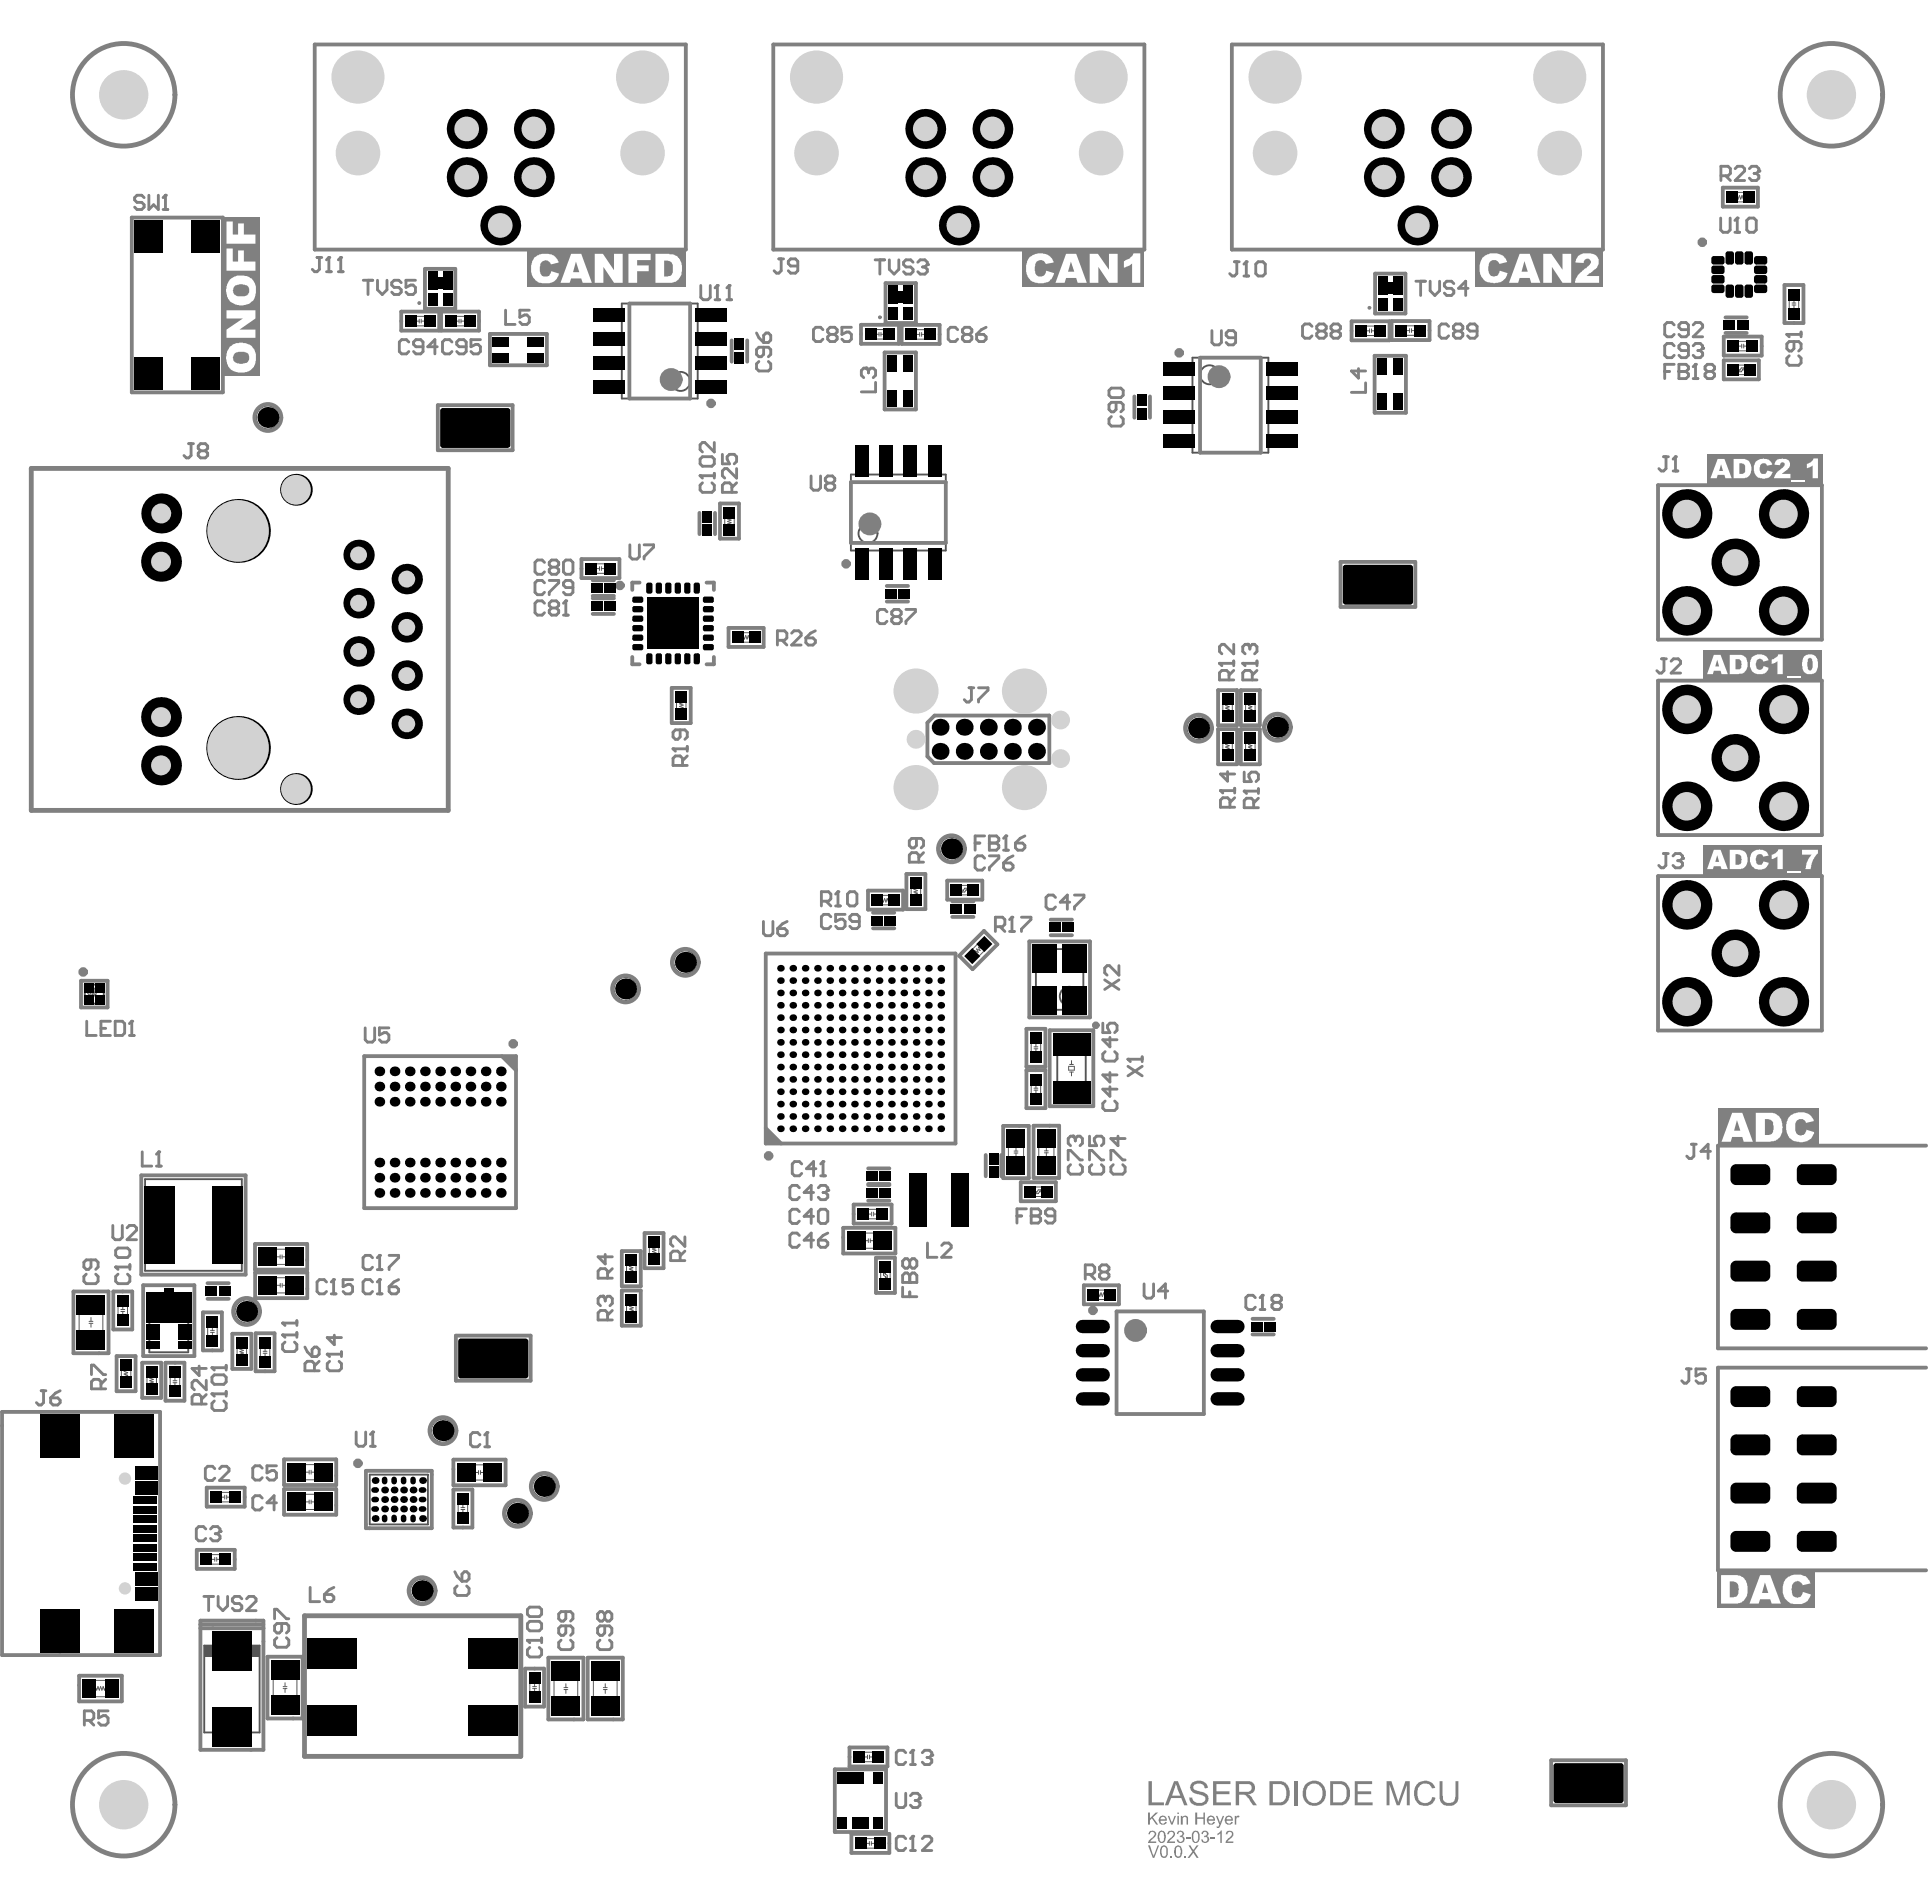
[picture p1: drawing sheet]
<svg xmlns="http://www.w3.org/2000/svg" width="169mm" height="167mm" viewBox="0 0 169 167" stroke-linecap="round" stroke-linejoin="round" font-family="sans-serif">
<g fill="none" stroke="#5a5a5a" stroke-width=".09">
<path d="M151.8 16.9h1.7v.8h-1.7zM152.1 17.3h.1l.1-.2 .1 .4 .1-.4 .1 .4 .2-.4 .1 .4 .1-.4v.2h.2M36 27.7h1.7v.9h-1.7zM36.4 28.2h.4M36.8 28v.3M36.9 28.2h.4M36.9 28v.3M39.5 27.7h1.7v.9h-1.7zM39.9 28.2h.4M40.3 28v.3M40.4 28v.3M40.4 28.2h.4"/>
<path d="M76.3 28.9h1.7v.8h-1.7zM76.7 29.3h.4M77.1 29.1v.4M77.3 29.3h.3M77.3 29.1v.4M79.9 28.9h1.7v.8h-1.7zM80.3 29.3h.3M80.6 29.2v.3M80.8 29.2v.3M80.8 29.3h.4M119.4 28.6h1.6v.8h-1.6zM119.8 29h.3"/>
<path d="M120.1 28.8v.4M120.3 29h.3M120.3 28.8v.4M122.9 28.6h1.6v.8h-1.6zM123.3 29h.3M123.6 28.8v.4M123.8 28.8v.4M123.8 29h.3M151.9 32h1.7v.8h-1.7zM152 29.9h1.7v.9h-1.7zM152.3 32.4h.3M152.4 30.3h.3"/>
<path d="M152.7 32.3h.2l-.2 .3h-.2zM152.7 30.2v.3M152.8 32.4h.3M152.9 30.2v.3M152.9 30.3h.3M156.9 25.8h.8v1.7h-.8zM157.1 26.7h.4M157.1 26.6h.4M157.3 26.2v.4M157.3 26.7v.4M51.8 49.4h1.7v.9h-1.7zM52.2 49.9h.4"/>
<path d="M52.6 49.7v.3M52.7 49.9h.4M52.7 49.7v.3M63.6 44.9h.8v1.7h-.8zM64 45.2v.1l.1 .1-.3 .1 .3 .1-.3 .1 .3 .1-.3 .2 .3 .1h-.1v.2M64.6 55.5h1.6v.8h-1.6zM64.8 55.9h.2l.1 .1 .1-.3 .1 .3 .1-.3 .1 .3 .1-.3 .1 .3 .1-.1h.2M59.3 61h.9v1.7h-.9zM59.8 61.3v.1l-.2 .1 .3 .1-.3 .1 .3 .1-.3 .1 .3 .2-.3 .1h.2v.2M76.9 78.5h1.6v.8h-1.6zM77.1 78.9h.2v-.1l.2 .3 .1-.3 .1 .3 .1-.3 .1 .3 .1-.3 .1 .1h.2M79.9 77.4h.8v1.7h-.8z"/>
<path d="M80.3 77.6v.2l.2 .1-.4 .1 .4 .1-.4 .1 .4 .1-.4 .1 .4 .2h-.2v.2M83.7 77.6h1.7v.9h-1.7zM84.2 78.1h.3M84.6 77.9h.2l-.2 .3h-.2zM84.7 78.1h.3M107.2 61.3h.9v1.6h-.9zM107.2 64.7h.9v1.6h-.9zM107.6 61.5v.2h.2l-.3 .2 .3 .1-.3 .1 .3 .1-.3 .1 .3 .1-.2 .1v.2M107.6 64.9v.2l.2 .1-.3 .1 .3 .1-.3 .1 .3 .1-.3 .1 .3 .1-.2 .1v.2M109.2 61.3h.9v1.6h-.9zM109.2 64.7h.9v1.6h-.9zM109.6 61.5v.2h.2l-.3 .2 .3 .1-.3 .1 .3 .1-.3 .1 .3 .1-.2 .1v.2"/>
<path d="M109.6 64.9v.2l.2 .1-.3 .1 .3 .1-.3 .1 .3 .1-.3 .1 .3 .1-.2 .1v.2M7.7 87.1h.3l-.2 .2zM7.7 87.3h.3M7.8 86.8v.3M7.8 87.3v.2M7.9 86.7h.3M8 86.9l.2 .2M8.2 86.6l.2 .1-.2 .2zM8.3 87l.1 .2h-.3zM8.3 87.2l.2 .2M8.4 86.7h.2M8.4 86.6v.3"/>
<path d="M8.5 87.1l-.3 .3M86.1 82.5l.5 .5-1.1 1.2-.6-.6zM86.2 82.9l-.2 .1 .1 .2-.3-.2 .1 .3-.3-.1 .2 .3-.3-.1 .1 .3-.1-.1-.1 .1M88.4 99.7h1.4v2.6h-1.4zM90.4 91h.9v1.7h-.9zM90.4 94.7h.9v1.6h-.9zM90.7 92h.3M90.7 91.8h.3M90.7 95.4h.3M90.7 95.6h.3M90.8 91.5v.3M90.8 92v.3"/>
<path d="M90.8 95.1v.3M90.8 95.6v.3M91.1 99.7h1.3v2.6h-1.3zM93.7 93.5h.5v.3h-.5zM93.8 94h.3M93.8 93.3h.3M94 93v.3M94 94v.3M6.9 114.3h2.1v3.3h-2.1zM7.8 116h.3M7.8 115.9h.3M8 115.5v.4"/>
<path d="M8 116v.4M10.3 114.1h.9v1.6h-.9zM10.6 114.8h.3M10.6 115h.3M10.6 119.7h.9v1.6h-.9zM10.8 114.5v.3M10.8 115v.3M11 119.9v.2h.2l-.3 .2 .3 .1-.3 .1 .3 .1-.3 .1 .3 .1-.2 .1v.1M18.2 115.9h.8v1.7h-.8zM18.5 116.8h.3M18.5 116.7h.3M18.6 116.3v.4"/>
<path d="M18.6 116.8v.4M20.8 117.7h.8v1.7h-.8zM21.2 118v.1l.1 .1-.3 .1 .3 .1-.3 .1 .3 .1-.3 .2 .3 .1h-.1v.2M22.8 117.7h.9v1.7h-.9zM23.1 118.7h.3M23.1 118.5h.3M23.2 118.1v.4M23.2 118.7v.3M23.3 109.5h2.7v1.4h-2.7zM23.3 112h2.7v1.4h-2.7zM24.2 110.2h.4M24.2 112.7h.4"/>
<path d="M24.6 110v.4M24.6 112.5v.4M24.7 110v.4M24.7 110.2h.4M24.7 112.5v.4M24.7 112.7h.4M54.9 110.5h.9v1.6h-.9zM54.9 113.8h.9v1.7h-.9zM55.3 110.7v.2h.2l-.3 .1 .3 .2-.3 .1 .3 .1-.3 .1 .3 .1-.2 .1v.1M55.4 114.1v.2h-.2l.3 .1-.3 .2 .3 .1-.3 .1 .3 .1-.3 .1 .2 .1v.1M56.9 108.8h.9v1.7h-.9zM57.4 109.1v.1l-.2 .1 .3 .1-.3 .1 .3 .1-.3 .1 .3 .2-.3 .1h.2v.2"/>
<path d="M74.9 108.1h2.7v1.4h-2.7zM75.7 106h1.7v.9h-1.7zM75.8 108.8h.3M76.1 106.5h.3M76.1 108.6v.4M76.3 108.8h.4M76.3 108.6v.4M76.4 106.3v.3M76.6 106.5h.3M76.6 106.3v.3M77.2 111h.9v1.6h-.9zM77.6 111.4v.3"/>
<path d="M77.6 111.9v.4M77.6 111.7l.2 .1v.2l-.2-.1M77.6 111.7l-.1-.1v.2l.1 .1M88.9 100.9h.4M88.9 101.1h.4M89.1 100.6v.3M89.1 101.1v.3M90.2 104.1h1.6v.8h-1.6zM90.6 104.5h.3M91.1 104.3h.2l-.2 .4h-.3zM91.2 104.5h.3M91.6 100.9h.3"/>
<path d="M91.6 101.1h.3M91.8 100.6v.3M91.8 101.1v.3M95.7 113.1h1.7v.9h-1.7zM96 113.5h.2v.2l.1-.3 .1 .3 .2-.3 .1 .3 .1-.3 .1 .3v-.2h.2M12.9 120.2h.8v1.7h-.8zM13.3 120.5v.2h.1l-.3 .1 .3 .2-.3 .1 .3 .1-.3 .1 .3 .1-.1 .1v.1M14.9 120.3h.9v1.7h-.9zM15.2 121.1h.3M15.2 121.2h.3M15.3 120.7v.4M15.3 121.2v.4"/>
<path d="M18.1 136.3h1.7v.8h-1.7zM18.5 136.7h.3M18.8 136.6v.3M19 130.9h1.6v.8h-1.6zM19 136.6v.3M19 136.7h.3M19.4 131.3h.3M19.7 131.1v.3M19.9 131.1v.3M19.9 131.3h.3M25.9 131h2.6v1.4h-2.6zM25.9 128.4h2.6v1.4h-2.6z"/>
<path d="M26.8 131.7h.3M26.8 129.1h.3M27.1 128.9v.4M27.1 131.5v.4M27.3 131.7h.3M27.3 128.9v.4M27.3 131.5v.4M27.3 129.1h.3M40.2 131.4h.8v1.7h-.8zM40.4 132.4h.4M40.4 132.2h.4M40.6 131.9v.3"/>
<path d="M40.6 132.4v.3M40.7 128.4h2.7v1.4h-2.7zM41.6 129.1h.4M42 128.9v.4M42.1 129.1h.4M42.1 128.9v.4M7.5 147.3h2.6v1.5h-2.6zM8.3 148h.1l.1 .2 .1-.3 .1 .3 .1-.3 .1 .3 .1-.3 .2 .3v-.2h.2M24 146.3h2v3.3h-2zM24.8 147.9h.4M24.8 148.1h.4M25 147.6v.3"/>
<path d="M25 148.1v.3M46.5 147.1h.8v1.7h-.8zM46.7 147.9h.3M46.7 148.1h.3M46.9 147.6v.3M46.9 148.1v.3M48.6 146.4h2.1v3.3h-2.1zM49.5 148.1h.3M49.5 148h.3M49.6 147.6v.4M49.6 148.1v.4M52 146.4h2.1v3.3h-2.1z"/>
<path d="M52.9 148.1h.3M52.9 148h.3M53.1 147.6v.4M53.1 148.1v.4M75.3 153.6h1.7v.9h-1.7zM75.7 154.1h.4M76.1 153.9v.3M76.2 154.1h.4M76.2 153.9v.3M75.5 161.2h1.7v.9h-1.7zM75.9 161.6h.3M76.2 161.5v.3"/>
<path d="M76.4 161.5v.3M76.4 161.6h.3"/>
</g>
<path d="M54.5 26.6h6.7v8.3h-6.7zM104.6 31.4h6.6v8.3h-6.6zM74.6 41.6h8.3v6.7h-8.3zM7.4 86.3h1.7v1.7h-1.7zM90.8 83.2h4.2v5.3h-4.2zM92.7 91h2.5v5.3h-2.5zM12.7 103.4h8.5v8h-8.5zM13.1 113.5h3.4v5.1h-3.4zM32.4 129.3h5.1v4.4h-5.1zM17.9 144.3h4.9v7.6h-4.9z" fill="none" stroke="#5a5a5a" stroke-width=".17"/>
<path d="M17.9 144.3h4.9v1h-4.9z" fill-rule="evenodd" fill="#5a5a5a"/>
<g fill="none" stroke="#5a5a5a" stroke-width=".17">
<circle cx="59.7" cy="33.4" r=".83"/>
<circle cx="106.1" cy="32.9" r=".83"/>
<circle cx="76.1" cy="46.8" r=".83"/>
<circle cx="93.8" cy="87.4" r=".83"/>
<circle cx="14.4" cy="114.8" r=".67"/>
</g>
<g fill="none" stroke="#5a5a5a" stroke-width=".09">
<circle cx="23.5" cy="36.6" r="1"/>
<circle cx="41.7" cy="37.5" r="1"/>
<circle cx="120.8" cy="51.3" r="1"/>
<circle cx="83.4" cy="74.4" r="1"/>
<circle cx="105.1" cy="63.8" r="1"/>
<circle cx="112" cy="63.8" r="1"/>
<circle cx="54.9" cy="86.7" r="1"/>
<circle cx="60.1" cy="84.4" r="1"/>
<circle cx="21.6" cy="115" r="1"/>
<circle cx="43.3" cy="119.1" r="1"/>
<circle cx="37" cy="139.5" r="1"/>
<circle cx="38.8" cy="125.4" r="1"/>
<circle cx="45.4" cy="132.7" r="1"/>
<circle cx="47.7" cy="130.3" r="1"/>
<circle cx="139.3" cy="156.3" r="1"/>
</g>
<g fill="#808080">
<path d="M67.2 98.9l1.3 1.4h-1.3z"/>
<path d="M44 92.6h1.3v1.2z"/>
</g>
<g fill="none" stroke="#808080" stroke-width=".33">
<path d="M11.6 19.1h7.9v15.3h-7.9zM27.6 3.9h32.5v18h-32.5zM67.8 3.9h32.6v18h-32.6zM108 3.9h32.6v18h-32.6zM151.1 16.5h3.1v1.6h-3.1zM35.2 27.3h3.3v1.7h-3.3zM37.3 23.6h2.6v3.5h-2.6zM38.4 35.5h6.6v4h-6.6zM38.7 27.3h3.3v1.7h-3.3zM43 29.3h5v2.7h-5zM55.2 26.6h5.3v8.3h-5.3zM64.2 29.8v1.9"/>
<path d="M65.5 29.8v1.9M75.5 28.5h3.3v1.6h-3.3zM77.6 30.9h2.7v5h-2.7zM77.7 24.8h2.6v3.5h-2.6zM79.1 28.5h3.3v1.7h-3.3zM99.5 34.8v1.8M100.8 34.8v1.8M105.2 31.4h5.4v8.3h-5.4zM118.5 28.2h3.4v1.6h-3.4zM120.5 31.2h2.8v5h-2.8zM120.6 24h2.6v3.5h-2.6zM122 28.2h3.4v1.6h-3.4z"/>
<path d="M151.2 31.6h3v1.7h-3zM151.2 29.5h3.3v1.7h-3.3zM151.3 29.2h1.9M151.3 27.8h1.9M156.5 25h1.6v3.3h-1.6zM51 49h3.3v1.7h-3.3zM52 53.8h1.8M52 52.5h1.8M52 50.9h1.8M52 52.2h1.8M55.4 57.6v.6h.7M56.1 51.1h-.7v.6"/>
<path d="M61.3 45v1.8M62 51.1h.6v.6M62.6 57.6v.6h-.6M62.7 45v1.8M63.1 44.1h1.7v3.1h-1.7zM63.9 55.1h3.1v1.6h-3.1zM74.6 42.3h8.3v5.3h-8.3zM77.8 51.4h1.8M77.8 52.7h1.8M117.6 49.3h6.5v3.9h-6.5zM145.4 42.5h14.4v13.6h-14.4zM145.4 59.7h14.4v13.5h-14.4z"/>
<path d="M58.9 60.3h1.7v3.1h-1.7zM76.1 78.1h3.1v1.7h-3.1zM79.5 76.6h1.6v3.1h-1.6zM82 62.7h10v4.2h-10.1l-.6-.6v-2.9zM83.1 77.2h3v1.7h-3zM83.5 79h1.9M106.8 60.5h1.7v3.1h-1.7zM106.8 63.9h1.7v3.1h-1.7zM108.8 60.5h1.7v3.1h-1.7zM108.8 63.9h1.7v3.1h-1.7zM145.4 76.8h14.4v13.6h-14.4zM7.1 86h2.3v2.3h-2.3z"/>
<path d="M31.9 92.6h13.4v13.3h-13.4zM44 92.6l1.3 1.2M67.2 98.9l1.3 1.4M67.2 83.6h16.6v16.7h-16.6zM76.6 80h1.8M76.6 81.4h1.8M83.5 80.4h1.9M86.3 81.6l1.2 1.2-2.2 2.2-1.2-1.2zM88 98.7h2.2v4.6h-2.2zM90 90.2h1.7v3.3h-1.7zM90 93.8h1.7v3.4h-1.7zM90.3 82.5h5.3v6.7h-5.3z"/>
<path d="M90.6 98.7h2.3v4.6h-2.3zM92 90.3h3.9v6.7h-3.9zM92.1 80.6h1.9M92.1 82h1.9M6.4 113.2h3.1v5.5h-3.1zM9.9 113.2h1.7v3.4h-1.7zM10.2 118.9h1.7v3.1h-1.7zM12.4 103.1h9.1v8.7h-9.1zM12.5 119.5h1.6v3.1h-1.6zM12.6 112.7h4.4v6.2h-4.4zM14.5 119.5h1.7v3.3h-1.7zM17.8 115.1h1.7v3.3h-1.7z"/>
<path d="M18.2 112.5h1.9M18.2 113.9h1.9M20.4 117h1.6v3h-1.6zM22.4 109.1h4.5v2.2h-4.5zM22.4 111.6h4.5v2.2h-4.5zM22.4 116.9h1.7v3.3h-1.7zM40 117.1h6.5v4h-6.5zM54.5 109.7h1.7v3.1h-1.7zM54.5 113.2h1.7v3h-1.7zM56.5 108.1h1.7v3.1h-1.7zM73.9 107.7h4.6v2.2h-4.6zM74.9 105.6h3.3v1.7h-3.3z"/>
<path d="M76.1 102.4h1.9M76.1 103.8h1.9M76.1 103.9h1.9M76.1 105.3h1.9M76.8 110.3h1.7v3.1h-1.7zM86.4 101.3v1.8M87.8 101.3v1.8M89.5 103.7h3.1v1.6h-3.1zM95 112.7h3.1v1.7h-3.1zM97.9 115h7.7v9h-7.7zM109.8 117h1.9M109.8 115.6h1.9"/>
<path d="M168.9 100.5h-18.2v17.7h18.2M168.9 119.9h-18.2v17.8h18.2M.2 123.8h13.8v21.3h-13.8zM17.3 135.9h3.3v1.7h-3.3zM18.1 130.4h3.4v1.7h-3.4zM24.9 128h4.6v2.2h-4.6zM24.9 130.6h4.6v2.2h-4.6zM32.1 129h5.8v5h-5.8zM39.8 130.6h1.6v3.3h-1.6zM39.8 128h4.5v2.2h-4.5zM6.9 146.9h3.8v2.3h-3.8zM17.6 142.1h5.5v11.3h-5.5z"/>
<path d="M17.6 142.4h5.5M17.6 142.8h5.5M23.5 145.3h3v5.4h-3zM46 146.3h1.7v3.3h-1.7zM48.1 145.4h3.1v5.4h-3.1zM51.5 145.4h3.1v5.4h-3.1zM73.2 155.1h4.5v5.5h-4.5zM74.5 153.2h3.3v1.7h-3.3zM136 154.3h6.6v4h-6.6zM74.7 160.8h3.3v1.7h-3.3z"/>
</g>
<path d="M2.7 41.1h36.6v30h-36.6zM26.7 141.7h19v12.3h-19z" fill="none" stroke="#808080" stroke-width=".42"/>
<g fill="#808080">
<path d="M100.7 156.2h.3v1.8h1.1v.3h-1.4z"/>
<path d="M104.6 156.3a.83 .83 0 0 1 1.3 .5h-.2a.56 .56 0 0 0-.5-.4 .56 .56 0 0 0-.6 .2 .53 .53 0 0 0 .6 .5h.1a.62 .62 0 0 1 .7 .6 .62 .62 0 0 1-.7 .6 .82 .82 0 0 1-1-.7h.3a.62 .62 0 0 0 .4 .5 .62 .62 0 0 0 .7-.2 .4 .4 0 0 0-.5-.5 .73 .73 0 0 1-.8-.8v-.2z"/>
<path d="M106.4 156.2h1.5v.2h-1.2v.7h1.1v.2h-1.1v.7h1.2v.3h-1.5z"/>
<path d="M103.1 156.4l-.3 1.1h.7zM103 156.2h.3l.8 2.1h-.3l-.2-.6h-.9l-.3 .6h-.2z"/>
<path d="M108.7 156.4v.7h.6a.36 .36 0 0 0 .5-.3 .36 .36 0 0 0-.5-.4zM108.4 156.2h.9a.6 .6 0 0 1 .8 .5 .6 .6 0 0 1-.6 .7l.3 .2 .4 .7h-.3l-.4-.6a.61 .61 0 0 0-.5-.3h-.3v.9h-.3z"/>
<path d="M111.6 156.4v1.6h.5a.74 .74 0 0 0 .7-1.1 .52 .52 0 0 0-.7-.5zM111.3 156.2h.9a1.03 1.03 0 0 1 .8 1.5l-.1 .3a.83 .83 0 0 1-.8 .3h-.8z"/>
</g>
<path d="M113.7 156.2v2.1" fill="none" stroke="#808080" stroke-width=".3"/>
<g fill="#808080">
<path d="M118.8 156.2h1.5v.2h-1.2v.7h1.1v.2h-1.1v.7h1.3v.3h-1.6z"/>
<path d="M121.6 156.2h.4l.6 1.8 .6-1.8h.4v2.1h-.2v-1.8l-.7 1.8h-.2l-.7-1.8v1.8h-.2z"/>
<path d="M124.4 156.3a.98 .98 0 0 1 1.5 .5h-.3a.67 .67 0 0 0-.9-.4 .67 .67 0 0 0-.4 .8 .67 .67 0 0 0 .4 .8 .67 .67 0 0 0 .8-.3l.1-.1h.3a.91 .91 0 0 1-.8 .8 .91 .91 0 0 1-.9-.5 1.34 1.34 0 0 1 .2-1.6z"/>
<path d="M126.2 156.2h.3v1.2a.58 .58 0 0 0 .6 .7 .58 .58 0 0 0 .5-.7v-1.2h.3v1.2a.83 .83 0 0 1-.8 .9 .83 .83 0 0 1-.9-.9z"/>
<path d="M114.7 156.6a.9 .9 0 0 0 .4 1.5h.2a.86 .86 0 0 0 .7-.7 .86 .86 0 0 0-.4-.9 .75 .75 0 0 0-.9 .1zM114.6 156.4a1.11 1.11 0 0 1 1.5 .2 1.11 1.11 0 0 1-.3 1.6 1.07 1.07 0 0 1-1.3-.2 1.07 1.07 0 0 1-.1-1.3z"/>
<path d="M116.9 156.4v1.6h.5a.73 .73 0 0 0 .7-1 .58 .58 0 0 0-.7-.6zM116.6 156.2h.9a.99 .99 0 0 1 .8 1.4v.2a.76 .76 0 0 1-.9 .5h-.8z"/>
</g>
<path d="M149.7 39.9h10.1v2.6h-10.1z" fill-rule="evenodd" fill="#808080"/>
<g fill="#fff">
<path d="M154.1 40.4l.1-.1a.84 .84 0 0 1 1.2 .4l-.5 .1a.33 .33 0 0 0-.4-.2 .33 .33 0 0 0-.2 .4v.1a.37 .37 0 0 0 .2 .4 .37 .37 0 0 0 .4 0l.1-.2 .4 .1a.87 .87 0 0 1-1.4 .3 1.05 1.05 0 0 1 .1-1.3z"/>
<path d="M155.9 40.3l.2-.1a.85 .85 0 0 1 .8 .3 .75 .75 0 0 1-.4 .9l-.3 .2h.8v.3h-1.4a1.58 1.58 0 0 1 .7-.9h.1a.22 .22 0 0 0 .1-.3 .22 .22 0 0 0-.3-.2 .22 .22 0 0 0-.1 .3l-.5-.1 .1-.2z"/>
<path d="M157.1 42.1h1.2v.1h-1.2z"/>
<path d="M158.4 40.7l.4-.2 .2-.3h.4v1.7h-.4v-1.1l-.6 .2z"/>
<path d="M150.9 40.7l-.1 .6h.3zM150.6 40.2h.6l.7 1.7h-.6l-.1-.3h-.6l-.1 .3h-.5z"/>
<path d="M152.5 40.6v1h.2a.46 .46 0 0 0 .3-.7l-.1-.2zM152 40.2h.8a.89 .89 0 0 1 .8 .7 .89 .89 0 0 1-.3 .9l-.3 .1h-1z"/>
</g>
<g fill="none" stroke="#808080" stroke-width=".25">
<path d="M12.6 17.3l-.2-.2h-.4l-.2 .2v.2l.2 .2h.4l.2 .3v.2l-.2 .2h-.4l-.2-.2M13.1 17.1v1.3l.4-.4 .4 .4v-1.3M14.3 18.4h.4M14.5 17.1h.1M14.5 17.1v1.3M14.5 17.1l-.2 .2M150.9 19.1v1.1l.2 .2h.4l.2-.2v-1.1M150.9 15.4h.6l.2-.2v-.4l-.2-.2h-.6v1.2M151.3 15.4l.4 .4M152.2 14.8l.2-.2h.4l.2 .2v.2l-.8 .8h.8M152.3 19.1h.1M152.3 19.1v1.3"/>
<path d="M152.3 19.1l-.2 .2M153.4 19.1h.4l.2 .2v.9l-.2 .2h-.4l-.2-.2v-.9zM153.4 14.8l.2-.2h.4l.2 .2v.2M153.8 15.2h.2M154 15.2l.2 .2v.2l-.2 .2h-.4l-.2-.2M154.2 15h.1M154.2 15l-.2 .2M16.5 38.9h.5M16.8 38.9v1l-.3 .3h-.2l-.2-.3M17.6 39.5l-.2-.2v-.2l.2-.2h.4l.2 .2v.2l-.2 .2M17.6 39.5l-.2 .2v.2l.2 .3h.4l.2-.3v-.2l-.2-.2M17.6 39.5h.4"/>
<path d="M27.8 22.6h.4M28 22.6v1l-.2 .2h-.2l-.2-.2M28.6 23.8h.4M28.8 22.6h.1M28.8 22.6v1.2M28.8 22.6l-.2 .2M29.7 23.8h.4M29.9 22.6h.1M29.9 22.6v1.2M29.9 22.6l-.2 .2M31.9 24.6h.8M32.3 24.6v1.2"/>
<path d="M33.1 24.6v.8l.4 .4 .4-.4v-.8M35.2 24.8l-.2-.2h-.4l-.2 .2v.2l.2 .2h.4l.2 .2v.2l-.2 .2h-.4l-.2-.2M35.8 30l-.2-.2h-.4l-.2 .2v.8l.2 .2h.4l.2-.2M36.4 24.6h-.8v.6l.4-.2h.2l.2 .2v.4l-.2 .2h-.4l-.2-.2M37.1 30.4h-.6l-.2-.2v-.2l.2-.2h.4l.2 .2v.8l-.2 .2h-.4l-.2-.2M38.3 30.4h-.8l.6-.6v1.2M39.6 30l-.2-.2h-.4l-.2 .2v.8l.2 .2h.4l.2-.2M40.9 30.4h-.6l-.2-.2v-.2l.2-.2h.4l.2 .2v.8l-.2 .2h-.4l-.2-.2M42.1 29.8h-.8v.6l.4-.2h.2l.2 .2v.4l-.2 .2h-.4l-.2-.2M44.3 27.2v1.2h.9M46.4 27.2h-.8v.6l.4-.2h.2l.2 .2v.4l-.2 .2h-.4l-.2-.2M61.5 25v1.1l.2 .2h.4l.2-.2v-1.1"/>
<path d="M62.6 38.8v.8l-.8-.8h-.2l-.2 .2v.4l.2 .2M62.7 26.3h.4M62.9 25h.1M62.9 25v1.3M62.9 25l-.2 .2M63.3 39.8v.9h.7l-.2-.4v-.3l.2-.2h.4l.2 .2v.5l-.2 .2M63.7 26.3h.5M63.9 25h.1M63.9 25v1.3M63.9 25l-.2 .2M66.3 29.2l.2 .4 .5 .4M66.5 31.7l-.2 .2v.4l.2 .2h.9l.2-.2v-.4l-.2-.2"/>
<path d="M67 30.4v.7l-.2 .2h-.3l-.2-.2v-.4l.2-.3h.9l.2 .3v.4l-.2 .2M67.2 29.2h.2l.2 .2v.4l-.2 .2h-.4v-.6zM68.3 22.7h.4M68.5 22.7v1l-.2 .3h-.2l-.2-.3M70 23.3h-.7l-.2-.2v-.2l.2-.2h.5l.2 .2v.8l-.2 .3h-.5l-.2-.3M72.2 28.9l-.2-.2h-.5l-.2 .2v.8l.2 .2h.5l.2-.2M72.8 29.3l-.2-.2v-.2l.2-.2h.4l.2 .2v.2l-.2 .2M72.8 29.3l-.2 .2v.2l.2 .2h.4l.2-.2v-.2l-.2-.2M72.8 29.3h.4M74.7 28.7h-.9v.6l.4-.2h.3l.2 .2v.4l-.2 .2h-.5l-.2-.2M76 32.3h.1M76 32.3h-.3l-.2 .2v.4l.2 .2"/>
<path d="M76 32.3l.2 .2M76.2 32.5l.2-.2h.2l.2 .2v.4l-.2 .2M76.2 32.5v.2M76.7 22.8h.9M76.8 33.5v.9h-1.3M77.2 22.8v1.2M78 22.8v.8l.4 .4 .4-.4v-.8M80.1 23l-.2-.2h-.5l-.2 .2v.2l.2 .2h.5l.2 .2v.2l-.2 .2h-.5l-.2-.2M80.5 23l.2-.2h.4l.2 .2v.2M80.9 23.4h.2M81.1 23.4l.2 .2v.2l-.2 .2h-.4l-.2-.2M81.3 23.2h.1"/>
<path d="M81.3 23.2l-.2 .2M84 28.9l-.2-.2h-.4l-.3 .2v.8l.3 .2h.4l.2-.2M84.6 29.3l-.2-.2v-.2l.2-.2h.4l.2 .2v.2l-.2 .2M84.6 29.3l-.2 .2v.2l.2 .2h.4l.2-.2v-.2l-.2-.2M84.6 29.3h.4M85.6 29.3h.7l.2 .2v.2l-.2 .2h-.4l-.3-.2zM86.5 28.7l-.4 .2-.5 .4M97.5 34h.8l.2 .2v.5l-.2 .2h-.8l-.3-.2v-.5zM97.5 36.5l-.3 .2v.5l.3 .2h.8l.2-.2v-.5l-.2-.2M97.9 35.3v.6l-.2 .2h-.2l-.3-.2v-.4l.3-.2h.8l.2 .2v.4l-.2 .2M106.3 29v1l.2 .2h.4l.2-.2v-1M108.3 23h.4"/>
<path d="M108.4 29.6h-.7l-.2-.2v-.2l.2-.2h.4l.3 .2v.8l-.3 .2h-.4l-.2-.2M108.5 23v1l-.2 .2h-.3l-.2-.2M109.1 24.2h.4M109.3 23h.1M109.3 23v1.2M109.3 23l-.2 .2M110.3 23h.4l.3 .2v.8l-.3 .2h-.4l-.2-.2v-.8zM115.1 28.6l-.3-.2h-.4l-.2 .2v.8l.2 .3h.4l.3-.3M115.7 29l-.2 .2v.2l.2 .3h.4l.2-.3v-.2l-.2-.2M115.7 29l-.2-.2v-.2l.2-.2h.4l.2 .2v.2l-.2 .2M115.7 29h.4M116.9 29l-.2-.2v-.2l.2-.2h.4l.2 .2v.2l-.2 .2"/>
<path d="M116.9 29l-.2 .2v.2l.2 .3h.4l.2-.3v-.2l-.2-.2M116.9 29h.4M119.1 32.3v.9l-.6-.7h1.3M119.8 33.6v.8h-1.3M124.2 24.7h.8M124.6 24.7v1.2M125.4 24.7v.8l.4 .4 .4-.4v-.8M127 28.6l-.2-.2h-.4l-.2 .2v.8l.2 .3h.4l.2-.3M127.5 24.9l-.2-.2h-.4l-.2 .2v.2l.2 .2h.4l.2 .2v.2l-.2 .2h-.4l-.2-.2M127.7 29l-.3-.2v-.2l.3-.2h.4l.2 .2v.2l-.2 .2M127.7 29l-.3 .2v.2l.3 .3h.4l.2-.3v-.2l-.2-.2M127.7 29h.4"/>
<path d="M128.7 25.3h-.8l.6-.6v1.2M129.5 29h-.6l-.2-.2v-.2l.2-.2h.4l.2 .2v.8l-.2 .3h-.4l-.2-.3M146 32.6h.4M146.8 31.9h-.8v1.3M146.8 28.5l-.2-.2h-.4l-.2 .2v.8l.2 .2h.4l.2-.2M146.8 30.3l-.2-.2h-.4l-.2 .2v.9l.2 .2h.4l.2-.2M147.2 32.6h.1M147.2 31.9h.7l.2 .3v.2l-.2 .2 .2 .2v.2l-.2 .2h-.7zM147.2 32.6h.7M148.1 28.9h-.7l-.2-.2v-.2l.2-.2h.5l.2 .2v.8l-.2 .2h-.5l-.2-.2M148.1 30.7h-.7l-.2-.2v-.2l.2-.2h.5l.2 .2v.9l-.2 .2h-.5l-.2-.2M148.5 33.2h.4"/>
<path d="M148.5 30.3l.2-.2h.4l.2 .2v.2M148.5 28.5l.2-.2h.4l.2 .2v.2l-.8 .8h.8M148.7 31.9h.1M148.7 31.9v1.3M148.7 31.9l-.2 .3M148.9 30.7h.2M149.1 30.7l.2 .2v.3l-.2 .2h-.4l-.2-.2M149.3 30.5h.1M149.3 30.5l-.2 .2M149.7 32.6l-.2-.2v-.2l.2-.3h.4l.2 .3v.2l-.2 .2M149.7 32.6h.4M149.7 32.6l-.2 .2v.2l.2 .2h.4l.2-.2v-.2l-.2-.2"/>
<path d="M152.1 20.4h.5M156.7 29.3h.1M156.7 29.3h1.2M156.7 29.3l.2 .2M156.9 31.2l-.2 .2v.4l.2 .2h.8l.2-.2v-.4l-.2-.2M157.3 29.9v.7l-.2 .2h-.2l-.2-.2v-.4l.2-.3h.8l.2 .3v.4l-.2 .2M157.9 29.1v.4M47.7 52.9l-.2-.2h-.4l-.2 .2v.8l.2 .2h.4l.2-.2M47.7 49.3l-.2-.2h-.4l-.2 .2v.8l.2 .3h.4l.2-.3M47.7 51.1l-.2-.2h-.4l-.2 .2v.8l.2 .2h.4l.2-.2M48.2 50.9h.8v.2l-.8 .8v.2M48.4 49.7l-.2-.2v-.2l.2-.2h.4l.2 .2v.2l-.2 .2"/>
<path d="M48.4 49.7l-.2 .2v.2l.2 .3h.4l.2-.3v-.2l-.2-.2M48.4 53.3l-.2-.2v-.2l.2-.2h.4l.2 .2v.2l-.2 .2M48.4 53.3l-.2 .2v.2l.2 .2h.4l.2-.2v-.2l-.2-.2M48.4 53.3h.4M48.4 49.7h.4M49.4 53.9h.4M49.6 52.7h.1M49.6 49.1h.4l.2 .2v.8l-.2 .3h-.4l-.2-.3v-.8zM49.6 52.7v1.2M49.6 52.7l-.2 .2M50.2 51.5h-.6l-.2-.2v-.2l.2-.2h.4l.2 .2v.8l-.2 .2h-.4l-.2-.2M55.2 47.8v1l.2 .2h.5l.2-.2v-1"/>
<path d="M56.5 47.8h.8v.2l-.8 .8v.2M61.4 41.7h.1M61.4 41.7h1.2M61.4 41.7l.2 .2M61.6 42.3l-.2 .2v.5l.2 .2h.8l.2-.2v-.5l-.2-.2M61.6 40h.8l.2 .3v.4l-.2 .2h-.8l-.2-.2v-.4zM62.6 41.5v.4M64.2 43.2v-.7l-.2-.2h-.4l-.3 .2v.7h1.3M64.6 41.1v.8l-.8-.8h-.2l-.3 .2v.4l.3 .2M64.6 42.3l-.4 .5M68.2 56.1h.6l.2-.2v-.4l-.2-.2h-.6v1.3M68.6 56.1l.4 .5"/>
<path d="M69.4 55.5l.2-.2h.4l.3 .2v.2l-.9 .9h.9M70.7 55.9h.6l.2 .2v.3l-.2 .2h-.4l-.2-.2zM71.1 41.7v1.1l.2 .2h.4l.3-.2v-1.1M71.5 55.3l-.4 .2-.4 .4M72.6 42.4l-.2 .2v.2l.2 .2h.4l.2-.2v-.2l-.2-.2M72.6 42.4l-.2-.2v-.3l.2-.2h.4l.2 .2v.3l-.2 .2M72.6 42.4h.4M77.8 53.6l-.2-.2h-.4l-.3 .2v.9l.3 .2h.4l.2-.2M78.4 54.1l-.2 .2v.2l.2 .2h.4l.2-.2v-.2l-.2-.2M78.4 54.1l-.2-.2v-.3l.2-.2h.4l.2 .2v.3l-.2 .2M78.4 54.1h.4M79.4 53.4h.9v.2l-.9 .9v.2"/>
<path d="M106.9 58.2h.1M106.9 58.2h1.3M106.9 58.2l.2 .2M107.8 59.6v-.6l-.2-.2h-.5l-.2 .2v.6h1.3M108.2 58.8l-.4 .4M108.2 56.5v.8l-.8-.8h-.3l-.2 .2v.4l.2 .2M108.2 58v.4M109 58.2h.1M109 58.2h1.2M109 58.2l.2 .2M109.4 56.5h.1M109.4 56.5h-.2l-.2 .2v.4l.2 .2"/>
<path d="M109.4 56.5l.2 .2M109.6 56.7l.2-.2h.2l.2 .2v.4l-.2 .2M109.6 56.7v.2M109.8 59.6v-.6l-.2-.2h-.4l-.2 .2v.6h1.2M110.2 58.8l-.4 .4M110.2 58v.4M145.7 57.8h.4M145.9 40h.4M145.9 57.8v1l-.2 .2h-.2l-.2-.2M146.1 40v1.1l-.2 .2h-.2l-.2-.2M146.5 58l.3-.2h.4l.2 .2v.2l-.9 .8h.9M146.7 41.3h.4"/>
<path d="M146.9 40h.1M146.9 40v1.3M146.9 40l-.2 .3M59 65.7h.1M59 65.7h1.3M59 65.7l.2 .2M59.6 64v.6l-.2 .2h-.2l-.2-.2v-.4l.2-.2h.9l.2 .2v.4l-.2 .2M59.9 67.1v-.6l-.3-.2h-.4l-.2 .2v.6h1.3M60.3 66.3l-.4 .4M60.3 65.5v.4M72 79h.7l.2-.2v-.4l-.2-.2h-.7v1.2M72.4 79l.5 .4"/>
<path d="M73.3 79.4h.4M73.5 78.2h.1M73.5 78.2l-.2 .2M73.5 78.2v1.2M74.5 78.2h.4l.2 .2v.8l-.2 .2h-.4l-.2-.2v-.8zM80.4 73.5v.6l-.2 .2h-.3l-.2-.2v-.4l.2-.2h.9l.2 .2v.4l-.2 .2M80.6 75.6v-.6l-.2-.2h-.5l-.2 .2v.6h1.3M81 74.8l-.4 .4M85 60.3h.4M85.2 60.3v1.1l-.2 .2h-.2l-.2-.2M85.5 73.9h.4M85.8 60.3h.8v.2l-.8 .9v.2"/>
<path d="M86.3 75.3l-.2-.3h-.4l-.2 .3v.8l.2 .2h.4l.2-.2M86.3 73.3h-.8v1.2M86.8 73.9h.1M86.8 75h.8v.3l-.8 .8v.2M86.8 73.3h.6l.2 .2v.2l-.2 .2 .2 .2v.2l-.2 .2h-.6zM86.8 73.9h.6M88 75.7h.6l.2 .2v.2l-.2 .2h-.4l-.2-.2zM88 74.5h.4M88.2 73.3h.1M88.2 73.3v1.2M88.2 73.3l-.2 .2M88.8 75l-.4 .3-.4 .4"/>
<path d="M89 73.9h.7l.2 .2v.2l-.2 .2h-.4l-.3-.2zM89.9 73.3l-.4 .2-.5 .4M92.6 78.7l-.2-.2h-.5l-.2 .2v.8l.2 .2h.5l.2-.2M93.8 79.1h-.8l.6-.6v1.2M94.2 78.5h.9v.2l-.9 .8v.2M107 69.3h.1M107 69.3h1.3M107 69.3l.2 .2M107.6 67.7v.8l-.6-.6h1.3M107.9 70.8v-.6l-.3-.2h-.4l-.2 .2v.6h1.3M108.3 70l-.4 .4M108.3 69.1v.4"/>
<path d="M109.1 69.4h.1M109.1 67.7v.8h.6l-.2-.4v-.2l.2-.2h.4l.3 .2v.4l-.3 .2M109.1 69.4h1.3M109.1 69.4l.2 .2M109.9 70.8v-.6l-.2-.2h-.4l-.2 .2v.6h1.3M110.4 70l-.5 .4M110.4 69.2v.4M145.9 74.8h.4M146.1 74.8v1.1l-.2 .2h-.2l-.2-.2M146.7 75.1l.2-.3h.4l.2 .3v.2M147.1 75.5h.2M147.3 75.5l.2 .2v.2l-.2 .2h-.4l-.2-.2"/>
<path d="M147.5 75.3h.1M147.5 75.3l-.2 .2M7.6 89.5v1.3h.8M8.9 90.2h.4M9.7 89.5h-.8v1.3h.8M10.1 89.5h.6l.2 .3v.8l-.2 .2h-.6zM11.3 90.8h.5M11.6 89.5h.1M11.6 89.5v1.3M11.6 89.5l-.3 .3M32 90.1v1.1l.2 .2h.4l.3-.2v-1.1M34.1 90.1h-.8v.7l.4-.3h.2l.2 .3v.4l-.2 .2h-.4l-.2-.2"/>
<path d="M66.9 80.8v1l.3 .2h.4l.2-.2v-1M68.2 81.4h.6l.2 .2v.2l-.2 .2h-.4l-.2-.2zM69 80.8l-.4 .2-.4 .4M72.9 80.4l-.2-.2h-.5l-.2 .2v.8l.2 .2h.5l.2-.2M74.1 80.2h-.8v.6l.4-.2h.2l.2 .2v.4l-.2 .2h-.4l-.2-.2M75.4 80.8h-.7l-.2-.2v-.2l.2-.2h.4l.3 .2v.8l-.3 .2h-.4l-.2-.2M87.3 81.3h.6l.2-.3v-.4l-.2-.2h-.6v1.3M87.7 81.3l.4 .4M88.5 81.7h.4M88.7 80.4h.1M88.7 80.4l-.2 .2M88.7 80.4v1.3"/>
<path d="M89.6 80.4h.8v.2l-.8 .9v.2M94.1 99.6h.1M94.1 99.6h-.2l-.2 .2v.4l.2 .3M94.1 99.6l.2 .2M94.3 99.8l.2-.2h.2l.2 .2v.4l-.2 .3M94.3 99.8v.2M95.5 99.6v.9h.7l-.2-.5v-.2l.2-.2h.4l.2 .2v.4l-.2 .3M96.7 89.7v.8h.6l-.2-.4v-.2l.2-.2h.4l.3 .2v.4l-.3 .2M96.9 85.9l1.2 .9M96.9 96.5l-.2 .3v.4l.2 .2h.8l.3-.2v-.4l-.3-.3M96.9 92.2l-.2 .2v.4l.2 .2h.8l.3-.2v-.4l-.3-.2M97.3 95.3v.8l-.6-.6h1.3"/>
<path d="M97.3 91v.8l-.6-.6h1.3M97.3 94v.9l-.6-.6h1.3M98 99.6v.9l-.6-.7h1.3M98.1 85.9l-1.2 .9M98.1 84.7v.8l-.8-.8h-.2l-.2 .2v.4l.2 .2M98.9 92.9h.1M98.9 93.5l1.3 .8M98.9 92.9h1.3M98.9 92.9l.2 .2M100.2 93.5l-1.3 .8M100.2 92.7v.4M7.6 111.7l-.2 .2v.4l.2 .3h.8l.2-.3v-.4l-.2-.2"/>
<path d="M8 110.5v.6l-.2 .2h-.2l-.2-.2v-.4l.2-.2h.8l.2 .2v.4l-.2 .2M9.9 107.5v1l.2 .2h.4l.2-.2v-1M10.1 111.1h.1M10.1 111.1h1.3M10.1 111.1l.2 .2M10.3 111.7l-.2 .2v.4l.2 .3h.9l.2-.3v-.4l-.2-.2M10.3 109.4h.9l.2 .2v.5l-.2 .2h-.9l-.2-.2v-.5zM11.1 107.7l.2-.2h.5l.2 .2v.2l-.9 .8h.9M11.4 110.9v.4M12.5 101v1.2h.8M13.7 102.2h.4M13.9 101h.1"/>
<path d="M13.9 101v1.2M13.9 101l-.2 .2M17.5 119.8v.8l-.7-.6h1.3M18.6 119.9h.1M18.6 119.9h1.2M18.6 119.9l.2 .2M19.8 119.7v.4M24.8 117.1h.1M24.8 116h.1M24.8 117.1h1.2M24.8 117.1l.2 .2M24.8 116h1.2"/>
<path d="M24.8 116l.2 .2M25 117.7l-.2 .2v.4l.2 .2h.8l.2-.2v-.4l-.2-.2M26 115.8v.4M26 116.8v.5M26.7 118.1l.2 .4 .5 .4M27.6 118.1h.2l.2 .2v.4l-.2 .2h-.4v-.6zM28 119.4l-.4 .4M28.6 112.4l-.2-.2h-.4l-.2 .2v.8l.2 .3h.4l.2-.3M28.7 118.7h.1M28.7 118.7h1.2M28.7 118.7l.2 .2M28.9 119.4l-.2 .2v.4l.2 .2h.8l.2-.2v-.4l-.2-.2"/>
<path d="M29 113.5h.5M29.3 112.2h.1M29.3 112.2v1.3M29.3 112.2l-.3 .2M29.3 117.1v.8l-.6-.6h1.2M29.9 118.5v.4M30.9 112.2h-.8v.6l.4-.2h.2l.2 .2v.4l-.2 .3h-.4l-.2-.3M32.7 112.4l-.2-.2h-.5l-.2 .2v.8l.2 .3h.5l.2-.3M32.7 110.3l-.2-.2h-.5l-.2 .2v.8l.2 .2h.5l.2-.2M33.1 113.5h.4M33.1 111.3h.4M33.3 112.2h.1"/>
<path d="M33.3 110.1h.1M33.3 110.1v1.2M33.3 112.2v1.3M33.3 112.2l-.2 .2M33.3 110.1l-.2 .2M34.1 112.8h.6l.3 .2v.2l-.3 .3h-.4l-.2-.3zM34.1 110.1h.9v.2l-.9 .8v.2M35 112.2l-.5 .2-.4 .4M52.9 113.7h.1M52.9 113.7h-.2l-.3 .2v.4l.3 .2M52.9 113.7l.2 .2M53.1 113.9l.2-.2h.2l.2 .2v.4l-.2 .2"/>
<path d="M53.1 110v.8l-.7-.6h1.3M53.1 113.9v.2M53.3 112.1v-.6l-.2-.3h-.4l-.3 .3v.6h1.3M53.3 115.7v-.6l-.2-.2h-.4l-.3 .2v.6h1.3M53.7 111.2l-.4 .5M53.7 114.9l-.4 .4M59.6 110.5v-.6l-.2-.2h-.4l-.2 .2v.6h1.3M60.1 108.5v.8l-.9-.8h-.2l-.2 .2v.4l.2 .2M60.1 109.7l-.5 .4M70.1 108.3l-.2-.2h-.4l-.2 .2v.9l.2 .2h.4l.2-.2M70.1 104.1l-.2-.2h-.4l-.2 .2v.9l.2 .2h.4l.2-.2M70.1 106.2l-.2-.2h-.4l-.2 .2v.9l.2 .2h.4l.2-.2"/>
<path d="M70.3 102.1l-.2-.2h-.4l-.2 .2v.8l.2 .2h.4l.2-.2M71.3 104.6h-.8l.6-.7v1.3M71.3 106.7h-.8l.6-.7v1.3M71.3 108.7h-.8l.6-.6v1.3M71.6 102.5h-.9l.6-.6v1.2M71.8 108.7h.6l.2 .3v.2l-.2 .2h-.4l-.2-.2zM71.8 104.1l.2-.2h.4l.2 .2v.3M72 106h.4l.2 .2v.9l-.2 .2h-.4l-.2-.2v-.9zM72 103.1h.4M72.2 101.9h.1M72.2 104.6h.2M72.2 101.9v1.2"/>
<path d="M72.2 101.9l-.2 .2M72.4 104.6l.2 .2v.2l-.2 .2h-.4l-.2-.2M72.6 104.4h.1M72.6 108.1l-.4 .2-.4 .4M72.6 104.4l-.2 .2M79.2 112.9v.8h1.2M79.4 111.6h.2l.2 .2 .2-.2h.2l.2 .2v.7h-1.2v-.7zM79.8 112.5h.1M79.8 110.6l-.2-.2h-.2l-.2 .2v.4l.2 .2h.2l.2-.2M79.8 110.6v.4M79.8 111.8v.7M79.8 113.3v.4"/>
<path d="M79.8 110.6l.2-.2h.2l.2 .2v.4l-.2 .2h-.2l-.2-.2M81.3 109v1.2h.9M82.6 109.2l.2-.2h.4l.2 .2v.2l-.8 .8h.8M89.2 106.6h.4M90 106h-.8v1.2M90.4 106.6h.1M90.4 106h.7l.2 .2v.2l-.2 .2 .2 .2v.2l-.2 .2h-.7zM90.4 106.6h.7M92.5 106.6h-.6l-.2-.2v-.2l.2-.2h.4l.2 .2v.8l-.2 .2h-.4l-.2-.2M93.7 101.7v-.8h.2l.8 .8h.2M93.9 102.1l-.2 .2v.4l.2 .3h.8l.2-.3v-.4l-.2-.2M95.2 111.7h.6l.2-.2v-.4l-.2-.2h-.6v1.3"/>
<path d="M95.5 101.7v-.8h.3l.8 .8h.2M95.6 111.7l.4 .5M95.8 102.1l-.3 .2v.4l.3 .3h.8l.2-.3v-.4l-.2-.2M96.6 111.5l-.2-.2v-.2l.2-.2h.4l.2 .2v.2l-.2 .2M96.6 111.5l-.2 .2v.3l.2 .2h.4l.2-.2v-.3l-.2-.2M96.6 111.5h.4M97.4 101.7v-.8h.2l.9 .8h.2M97.6 102.1l-.2 .2v.4l.2 .3h.9l.2-.3v-.4l-.2-.2M100.3 112.6v1l.2 .2h.5l.2-.2v-1M102.4 113.2h-.8l.6-.6v1.2M110.1 113.8l-.2-.2h-.4l-.3 .2v.8l.3 .2h.4l.2-.2M110.5 114.8h.4"/>
<path d="M110.7 113.6h.1M110.7 113.6v1.2M110.7 113.6l-.2 .2M111.7 114.2l-.2-.2v-.2l.2-.2h.5l.2 .2v.2l-.2 .2M111.7 114.2l-.2 .2v.2l.2 .2h.5l.2-.2v-.2l-.2-.2M111.7 114.2h.5M148.3 100.3h.4M148.5 100.3v1.1l-.2 .2h-.2l-.2-.2M150 101h-.8l.6-.7v1.3M3.6 121.9h.4M3.8 121.9v1.1l-.2 .2h-.2l-.2-.2M4.4 122.6h.7l.2 .2v.2l-.2 .2h-.4l-.3-.2z"/>
<path d="M5.3 121.9l-.4 .3-.5 .4M8 120.5v-.8h.2l.9 .8h.2M8.9 121.8v-.6l-.3-.3h-.4l-.2 .3v.6h1.3M9.3 120.9l-.4 .5M17.7 123.1v-.6l-.2-.2h-.5l-.2 .2v.6h1.3M17.9 140h.8M18 134.1l-.2-.2h-.4l-.2 .2v.8l.2 .2h.4l.2-.2M18.1 121v.9l-.8-.9h-.3l-.2 .2v.5l.2 .2M18.1 122.3l-.4 .4M18.3 140v1.2M18.5 134.1l.2-.2h.4l.2 .2v.2M18.6 122.2h.1"/>
<path d="M18.6 122.2h1.2M18.6 122.2l.2 .2M18.8 120.6h.8l.2 .2v.4l-.2 .2h-.8l-.2-.2v-.4zM18.8 122.8l-.2 .3v.4l.2 .2h.8l.2-.2v-.4l-.2-.3M18.8 128.8l-.2-.2h-.4l-.2 .2v.8l.2 .2h.4l.2-.2M18.9 134.5h.2M19.1 134.5l.2 .2v.2l-.2 .2h-.4l-.2-.2M19.1 140v.8l.4 .4 .5-.4v-.8M19.3 128.8l.2-.2h.4l.2 .2v.2l-.8 .8h.8M19.3 134.3h.1M19.3 134.3l-.2 .2M19.8 122v.4"/>
<path d="M23 128.7l-.2-.2h-.4l-.2 .2v.9l.2 .2h.4l.2-.2M23 131.4l-.2-.2h-.4l-.2 .2v.8l.2 .2h.4l.2-.2M24.2 128.5h-.8v.7l.4-.3h.2l.2 .3v.4l-.2 .2h-.4l-.2-.2M24.2 131.8h-.8l.6-.6v1.2M27.2 139.2v1.2h.8M27.6 120.2v-.6l-.2-.2h-.5l-.2 .2v.6h1.3M28.4 139.8h.7l.2 .2v.2l-.2 .2h-.4l-.3-.2zM29.3 139.2l-.4 .2-.5 .4M31.2 125.6v1l.2 .2h.5l.2-.2v-1M32.5 126.8h.4M32.7 125.6h.1M32.7 125.6v1.2"/>
<path d="M32.7 125.6l-.2 .2M39.9 137.8l.2 .4 .4 .4M40.1 139.1l-.2 .2v.4l.2 .2h.8l.2-.2v-.4l-.2-.2M40.7 137.8h.2l.2 .2v.4l-.2 .2h-.4v-.6zM42.1 125.8l-.2-.2h-.4l-.2 .2v.9l.2 .2h.4l.2-.2M42.5 126.9h.4M42.7 125.6h.1M42.7 125.6v1.3M42.7 125.6l-.2 .2M147.9 120h.4M148.1 120v1.1l-.2 .2h-.2l-.2-.2M149.6 120h-.9v.7l.4-.3h.2l.3 .3v.4l-.3 .2h-.4l-.2-.2"/>
<path d="M7.4 150.9h.6l.2-.3v-.4l-.2-.2h-.6v1.3M7.8 150.9l.4 .4M9.5 150h-.9v.6l.5-.2h.2l.2 .2v.5l-.2 .2h-.4l-.3-.2M21.2 140.2l-.2-.2h-.4l-.2 .2v.2l.2 .2h.4l.2 .2v.2l-.2 .2h-.4l-.2-.2M21.6 140.2l.2-.2h.4l.3 .2v.2l-.9 .8h.9M24.1 141.9v-.8h.2l.8 .8h.2M24.3 143.6l-.2 .2v.4l.2 .2h.8l.2-.2v-.4l-.2-.2M24.7 142.4v.6l-.2 .2h-.2l-.2-.2v-.4l.2-.2h.8l.2 .2v.4l-.2 .2M46.2 143.8h.1M46.2 143.8h1.3M46.2 143.8l.3 .2M46.5 144.5l-.3 .2v.4l.3 .2h.8l.2-.2v-.4l-.2-.2"/>
<path d="M46.5 140.9h.8l.2 .2v.4l-.2 .3h-.8l-.3-.3v-.4zM46.5 142.2h.8l.2 .2v.4l-.2 .2h-.8l-.3-.2v-.4zM47.5 143.6v.4M49.2 143.8l-.2 .2v.4l.2 .2h.8l.2-.2v-.4l-.2-.2M49.6 141.3v.6l-.2 .2h-.2l-.2-.2v-.4l.2-.2h.8l.2 .2v.4l-.2 .2M49.6 142.6v.6l-.2 .2h-.2l-.2-.2v-.4l.2-.2h.8l.2 .2v.4l-.2 .2M52.6 143.8l-.2 .2v.4l.2 .2h.8l.3-.2v-.4l-.3-.2M53 142.6v.6l-.2 .2h-.2l-.2-.2v-.4l.2-.2h.8l.3 .2v.4l-.3 .2M53 141.5l-.2-.2h-.2l-.2 .2v.4l.2 .2h.2l.2-.2M53 141.5l.2-.2h.2l.3 .2v.4l-.3 .2h-.2l-.2-.2M53 141.5v.4M78.6 157.2v1.1l.2 .2h.4l.2-.2v-1.1"/>
<path d="M79.4 153.7l-.2-.2h-.4l-.2 .2v.8l.2 .2h.4l.2-.2M79.8 157.5l.2-.3h.5l.2 .3v.2M79.8 154.7h.5M80 153.5h.1M80 153.5v1.2M80 153.5l-.2 .2M80.3 157.9h.2M80.5 157.9l.2 .2v.2l-.2 .2h-.5l-.2-.2M80.7 157.7h.1M80.7 157.7l-.2 .2M80.9 153.7l.2-.2h.4l.2 .2v.2M81.3 154.1h.2"/>
<path d="M81.5 154.1l.2 .2v.2l-.2 .2h-.4l-.2-.2M81.7 153.9h.1M81.7 153.9l-.2 .2M79.4 161.2l-.2-.2h-.4l-.2 .2v.9l.2 .2h.4l.2-.2M79.8 162.3h.5M80 161h.1M80 161v1.3M80 161l-.2 .2M80.9 161.2l.2-.2h.4l.2 .2v.2l-.8 .9h.8"/>
</g>
<path d="M149.4 57h10.4v2.7h-10.4z" fill-rule="evenodd" fill="#808080"/>
<g fill="#fff">
<path d="M153.7 57.5a.92 .92 0 0 1 1.4 .4l-.5 .1a.36 .36 0 0 0-.4-.2 .36 .36 0 0 0-.2 .5 .34 .34 0 0 0 .3 .4 .34 .34 0 0 0 .3-.3l.5 .2a.87 .87 0 0 1-1.2 .4 .87 .87 0 0 1-.3-1.2z"/>
<path d="M155.4 57.8l.4-.2 .2-.2h.3v1.7h-.4v-1.1l-.5 .2z"/>
<path d="M156.8 59.3h1.1v.1h-1.1z"/>
<path d="M150.6 57.8l-.2 .6h.4zM150.3 57.4h.6l.6 1.7h-.5l-.1-.3h-.6l-.1 .3h-.5z"/>
<path d="M152.2 57.8v.9h.2a.39 .39 0 0 0 .3-.6 .36 .36 0 0 0-.5-.3zM151.7 57.4h.8a.75 .75 0 0 1 .7 1v.2a.62 .62 0 0 1-.8 .5h-.7z"/>
<path d="M158.6 57.7l-.1 .4a.56 .56 0 0 0 .2 .7h.1a.97 .97 0 0 0 0-1.1zM158.2 57.5a.72 .72 0 0 1 .9 0 .72 .72 0 0 1 .3 .8l-.1 .4a.7 .7 0 0 1-.8 .4 .7 .7 0 0 1-.5-.8z"/>
</g>
<path d="M149.4 74.1h10.4v2.7h-10.4z" fill-rule="evenodd" fill="#808080"/>
<g fill="#fff">
<path d="M153.8 74.6a.88 .88 0 0 1 1.3 .4l-.5 .1a.36 .36 0 0 0-.4-.2 .36 .36 0 0 0-.2 .5 .37 .37 0 0 0 .1 .4 .37 .37 0 0 0 .5-.1v-.2l.5 .2a.86 .86 0 0 1-1.2 .5 .86 .86 0 0 1-.4-1.2z"/>
<path d="M155.4 74.9l.3-.1 .3-.3h.3v1.7h-.4v-1.1l-.5 .2z"/>
<path d="M156.8 76.4h1.1v.1h-1.1z"/>
<path d="M158 74.5h1.4v.4a1.72 1.72 0 0 0-.6 1.3h-.5v-.1l.2-.6 .4-.6h-.9z"/>
<path d="M150.6 75l-.2 .6h.4zM150.3 74.5h.6l.6 1.7h-.5l-.1-.2h-.6l-.1 .2h-.5z"/>
<path d="M152.2 74.9v.9h.2a.37 .37 0 0 0 .3-.5l-.1-.4zM151.7 74.5h.8a.89 .89 0 0 1 .7 .6 .89 .89 0 0 1-.2 1l-.3 .1h-1z"/>
</g>
<path d="M129.4 21.8h11.2v3.3h-11.2z" fill-rule="evenodd" fill="#808080"/>
<g fill="#fff">
<path d="M130.1 22.5a1.54 1.54 0 0 1 1.8 0l.3 .5-.7 .1a.5 .5 0 0 0-.6-.3 .5 .5 0 0 0-.4 .6 .63 .63 0 0 0 .6 .8l.3-.1 .1-.4 .7 .2a1.17 1.17 0 0 1-1.6 .9 1.17 1.17 0 0 1-.9-1.4l.1-.5z"/>
<path d="M135.3 22.3h.7l1 1.4v-1.4h.8v2.5h-.8l-.9-1.4v1.4h-.8z"/>
<path d="M138.4 22.4a1.43 1.43 0 0 1 1.7 .2 .98 .98 0 0 1-.5 1.3l-.5 .3h1.1v.6h-2.1a1.76 1.76 0 0 1 1-1.3l.1-.1a.39 .39 0 0 0 .3-.3 .39 .39 0 0 0-.1-.4 .34 .34 0 0 0-.4 0 .34 .34 0 0 0-.1 .4l-.7-.1v-.2z"/>
<path d="M133.7 22.9l-.3 .9h.6zM133.3 22.3h.8l1 2.5h-.8l-.2-.4h-.8l-.2 .4h-.8z"/>
</g>
<path d="M89.6 21.9h10.7v3.3h-10.7z" fill-rule="evenodd" fill="#808080"/>
<g fill="#fff">
<path d="M90.3 22.5a1.35 1.35 0 0 1 2.1 .4v.1l-.7 .1a.5 .5 0 0 0-.6-.3 .5 .5 0 0 0-.4 .6v.1a.54 .54 0 0 0 .2 .6 .54 .54 0 0 0 .6 .1l.3-.5 .6 .2a1.09 1.09 0 0 1-1.4 .9 1.21 1.21 0 0 1-1-1.6l.1-.3z"/>
<path d="M95.6 22.3h.7l.9 1.4v-1.4h.8v2.5h-.8l-.9-1.4v1.4h-.7z"/>
<path d="M98.6 22.9l.5-.3 .3-.4h.6v2.6h-.7v-1.7l-.7 .4z"/>
<path d="M93.9 22.9l-.2 .9h.5zM93.5 22.3h.9l.9 2.5h-.8l-.1-.4h-.9l-.1 .4h-.8z"/>
</g>
<path d="M46.2 21.9h14v3.3h-14z" fill-rule="evenodd" fill="#808080"/>
<g fill="#fff">
<path d="M46.9 22.6a1.6 1.6 0 0 1 1.8 0l.3 .4-.7 .2a.47 .47 0 0 0-.5-.4 .47 .47 0 0 0-.4 .5 .59 .59 0 0 0 0 .7 .59 .59 0 0 0 .7 .2h.1l.1-.4 .7 .2a1.18 1.18 0 0 1-1.6 .8 1.26 1.26 0 0 1-.8-1.7z"/>
<path d="M52.2 22.3h.7l.9 1.4v-1.4h.8v2.5h-.8l-.9-1.4v1.4h-.7z"/>
<path d="M55.1 22.3h2v.5h-1.2v.5h1v.5h-1v1h-.8z"/>
<path d="M50.5 22.9l-.2 1h.5zM50.1 22.3h.9l.9 2.5h-.8l-.1-.4h-.9l-.1 .4h-.8z"/>
<path d="M58.2 22.8v1.4h.3a.6 .6 0 0 0 .5-.8l-.1-.4a.62 .62 0 0 0-.7-.2zM57.5 22.3h1.2a1.18 1.18 0 0 1 1.1 1.6 .96 .96 0 0 1-1.2 .9h-1.1z"/>
</g>
<path d="M19.5 19.1h3.3v13.9h-3.3z" fill-rule="evenodd" fill="#808080"/>
<g fill="#fff">
<path d="M19.9 27.2h2.5v.7l-1.4 1h1.4v.7h-2.5v-.7l1.4-1h-1.4z"/>
<path d="M19.9 21.8h.5v1.1h.5v-.9h.5v.9h1v.8h-2.5z"/>
<path d="M19.9 19.4h.5v1.2h.5v-1h.5v1h1v.8h-2.5z"/>
<path d="M20.6 31a.55 .55 0 0 0-.1 .6 .55 .55 0 0 0 .6 .3h.1a.57 .57 0 0 0 .6-.3 .57 .57 0 0 0-.1-.7l-.8-.1zM20.2 30.4a1.44 1.44 0 0 1 2.2 .4 1.48 1.48 0 0 1-.5 1.7l-.2 .1a1.33 1.33 0 0 1-1.6-.3 1.33 1.33 0 0 1-.1-1.6z"/>
<path d="M20.7 25a.57 .57 0 0 0-.2 .8 .57 .57 0 0 0 .8 .2 .54 .54 0 0 0 .6-.6 .54 .54 0 0 0-.7-.5zM20.2 24.5a1.56 1.56 0 0 1 2 .1l.1 .2a1.39 1.39 0 0 1-.5 1.9 1.35 1.35 0 0 1-1.9-.7 1.64 1.64 0 0 1 .3-1.5z"/>
</g>
<path d="M150.7 97.2h8.8v3.3h-8.8z" fill-rule="evenodd" fill="#808080"/>
<g fill="#fff">
<path d="M157 97.8a1.3 1.3 0 0 1 2.1 .5l-.7 .2a.5 .5 0 0 0-.7-.3 .5 .5 0 0 0-.3 .6 .51 .51 0 0 0 .4 .8 .51 .51 0 0 0 .6-.5l.7 .2a1.18 1.18 0 0 1-1.6 .8 1.3 1.3 0 0 1-.7-1.8z"/>
<path d="M152.3 98.2l-.2 .9h.5zM151.9 97.6h.9l.9 2.5h-.8l-.1-.4h-.9l-.1 .4h-.8z"/>
<path d="M154.8 98.1v1.4h.2a.57 .57 0 0 0 .5-.7l-.1-.5a.62 .62 0 0 0-.6-.2zM154 97.6h1.2a1.12 1.12 0 0 1 1.1 1.3 1.09 1.09 0 0 1-1.2 1.2h-1.1z"/>
</g>
<path d="M150.6 137.7h8.5v3.3h-8.5z" fill-rule="evenodd" fill="#808080"/>
<g fill="#fff">
<path d="M156.7 138.3h.1a1.47 1.47 0 0 1 1.7 .1l.3 .4-.7 .2a.47 .47 0 0 0-.6-.4 .47 .47 0 0 0-.4 .5 .8 .8 0 0 0 .3 1 .48 .48 0 0 0 .7-.5l.7 .2a1.17 1.17 0 0 1-1.6 .8 1.38 1.38 0 0 1-.5-2.3z"/>
<path d="M151.7 138.7v1.4h.2a.47 .47 0 0 0 .5-.6l.1-.1a.6 .6 0 0 0-.6-.7zM150.9 138.1h1.2a1.11 1.11 0 0 1 1.1 1.4 1.03 1.03 0 0 1-1.1 1.1h-1.2z"/>
<path d="M154.8 138.7l-.3 1h.6zM154.3 138.1h.9l1 2.5h-.8l-.2-.4h-.9l-.1 .4h-.8z"/>
</g>
<g fill="#808080">
<path d="M100.7 158.9h.1v.5l.5-.5h.3l-.5 .5 .5 .6h-.2l-.4-.6-.2 .2v.4h-.1z"/>
<path d="M102.4 159.2h.1l.2 .6 .3-.6h.1l-.3 .8h-.1z"/>
<path d="M103.5 159.2h.2v.1a.29 .29 0 0 1 .3-.1 .29 .29 0 0 1 .2 .3v.5h-.1v-.5a.18 .18 0 0 0-.2-.2 .18 .18 0 0 0-.2 .3v.4h-.2z"/>
<path d="M104.8 158.9h.2v.5h.5v-.5h.2v1.1h-.2v-.5h-.5v.5h-.2z"/>
<path d="M106.6 159.2h.2l.2 .7 .2-.7h.1l-.4 1.1h-.2v-.1h.1l.1-.2z"/>
<path d="M108.3 159.2h.1v.2v-.2h.2h.1l-.1 .2a.18 .18 0 0 0-.2 0 .18 .18 0 0 0 0 .2v.4h-.1z"/>
<path d="M100.8 160.6a.35 .35 0 0 1 .5 .1 .35 .35 0 0 1-.2 .5l-.2 .3h.5v.1h-.7l.2-.4a.36 .36 0 0 0 .2-.6h-.1l-.2 .2h-.1z"/>
<path d="M102.4 160.6h.1a.34 .34 0 0 1 .5 .1 .34 .34 0 0 1-.2 .5l-.3 .3h.5v.1h-.7l.1-.2 .3-.2a.34 .34 0 0 0 .1-.6l-.3 .1v.1h-.1z"/>
<path d="M103.3 160.5a.3 .3 0 0 1 .4 0 .3 .3 0 0 1 .1 .3l-.1 .2a.32 .32 0 0 1 0 .6 .32 .32 0 0 1-.5-.3h.1a.21 .21 0 0 0 .3 .2 .21 .21 0 0 0 .2-.3 .21 .21 0 0 0-.3-.2v.1v-.1a.18 .18 0 0 0 .2-.2 .18 .18 0 0 0-.2-.2 .18 .18 0 0 0-.2 .2h-.1z"/>
<path d="M104 161.1h.4v.2h-.4z"/>
<path d="M105.5 160.5a.3 .3 0 0 1 .4 .1 .3 .3 0 0 1 0 .4h-.1a.32 .32 0 0 1 .1 .6 .32 .32 0 0 1-.5-.3 .23 .23 0 0 0 .3 .2 .23 .23 0 0 0 .2-.2 .23 .23 0 0 0-.2-.3l-.1 .1v-.1a.16 .16 0 0 0 .2-.2 .16 .16 0 0 0-.2-.2 .16 .16 0 0 0-.1 .2h-.1z"/>
<path d="M106.2 161.1h.3v.2h-.3z"/>
<path d="M107.1 160.5v1.1h-.1v-.8l-.2 .1v-.1z"/>
<path d="M107.6 160.5a.37 .37 0 0 1 .6 .2 .37 .37 0 0 1-.3 .5l-.3 .3h.6v.1h-.7v-.2l.1-.1a.73 .73 0 0 0 .4-.6l-.2-.1-.2 .1v.1h-.1z"/>
<path d="M100.7 161.8h.1l.4 1 .3-1h.1l-.4 1.1h-.1z"/>
<path d="M102.6 162.7h.2v.2h-.2z"/>
<path d="M103.9 162.7h.1v.2h-.1z"/>
<path d="M104.2 161.8h.2l.2 .4 .3-.4h.2l-.4 .5 .4 .6h-.2l-.3-.5-.3 .5h-.2l.5-.5z"/>
<path d="M101.8 159.4v.1h.4l-.1-.2zM101.7 159.3h.1a.37 .37 0 0 1 .4 0 .37 .37 0 0 1 .1 .4h-.5a.22 .22 0 0 0 .1 .2 .22 .22 0 0 0 .3-.2l.1 .1a.39 .39 0 0 1-.5 .1 .39 .39 0 0 1-.1-.5z"/>
<path d="M103.3 158.9h.1v.2h-.1zM103.3 159.2h.1v.8h-.1z"/>
<path d="M106 159.4v.1h.4l-.1-.2zM106 159.3a.37 .37 0 0 1 .4-.1 .37 .37 0 0 1 .1 .5h-.5a.24 .24 0 0 0 .1 .2 .24 .24 0 0 0 .3-.2l.1 .1a.4 .4 0 0 1-.5 .1 .4 .4 0 0 1-.1-.6z"/>
<path d="M107.6 159.4v.1h.4l-.1-.2zM107.5 159.3h.1a.37 .37 0 0 1 .4 0 .37 .37 0 0 1 .1 .4h-.5v.1l.1 .1h.2l.1-.2 .1 .1a.39 .39 0 0 1-.6 .1 .39 .39 0 0 1 0-.5z"/>
<path d="M101.7 160.7v.2a.49 .49 0 0 0 .2 .6 .67 .67 0 0 0 .2-.7l-.2-.2zM101.7 160.5a.49 .49 0 0 1 .5 .3 .49 .49 0 0 1 0 .5 .34 .34 0 0 1-.4 .3 .34 .34 0 0 1-.3-.4l.1-.5z"/>
<path d="M104.8 160.6l-.2 .4a.42 .42 0 0 0 .3 .5 .58 .58 0 0 0 .1-.8zM104.7 160.5a.47 .47 0 0 1 .5 .2 .47 .47 0 0 1 0 .5 .35 .35 0 0 1-.4 .4 .35 .35 0 0 1-.3-.5v-.3z"/>
<path d="M102 161.9a.68 .68 0 0 0 0 .9 .3 .3 0 0 0 .3-.2 .3 .3 0 0 0 0-.3v-.2l-.1-.2zM101.9 161.9a.44 .44 0 0 1 .5 .5 .35 .35 0 0 1-.3 .5 .35 .35 0 0 1-.4-.4v-.4z"/>
<path d="M103.2 162l-.1 .2a.49 .49 0 0 0 .2 .6 .47 .47 0 0 0 .2-.6l-.1-.3zM103.1 161.9a.39 .39 0 0 1 .4 0 .39 .39 0 0 1 .2 .4v.1a.39 .39 0 0 1-.1 .4 .39 .39 0 0 1-.5 0 .84 .84 0 0 1 0-.9z"/>
</g>
<g fill="none" stroke="#808080" stroke-width=".33">
<circle cx="23.5" cy="36.6" r="1.18"/>
<circle cx="83.4" cy="74.4" r="1.18"/>
<circle cx="105.1" cy="63.8" r="1.18"/>
<circle cx="112" cy="63.8" r="1.18"/>
<circle cx="54.9" cy="86.7" r="1.18"/>
<circle cx="60.1" cy="84.4" r="1.18"/>
<circle cx="96.1" cy="89.9" r=".17"/>
<circle cx="21.6" cy="115" r="1.18"/>
<circle cx="37" cy="139.5" r="1.18"/>
<circle cx="38.8" cy="125.4" r="1.18"/>
<circle cx="45.4" cy="132.7" r="1.18"/>
<circle cx="47.7" cy="130.3" r="1.18"/>
</g>
<g fill="none" stroke="#808080" stroke-width=".42">
<circle cx="10.8" cy="8.3" r="4.5"/>
<circle cx="160.6" cy="8.3" r="4.5"/>
<circle cx="62.3" cy="35.4" r=".21"/>
<circle cx="103.4" cy="30.9" r=".21"/>
<circle cx="149.3" cy="21.2" r=".21"/>
<circle cx="54.4" cy="51.3" r=".21"/>
<circle cx="74.2" cy="49.4" r=".21"/>
<circle cx="7.3" cy="85.2" r=".21"/>
<circle cx="45" cy="91.5" r=".21"/>
<circle cx="67.4" cy="101.4" r=".21"/>
<circle cx="95.8" cy="114.9" r=".21"/>
<circle cx="31.4" cy="128.3" r=".21"/>
<circle cx="10.8" cy="158.2" r="4.5"/>
<circle cx="160.6" cy="158.2" r="4.5"/>
</g>
<g fill="none" stroke="#808080" stroke-width="1">
<circle cx="58.9" cy="33.3" r=".5"/>
<circle cx="106.9" cy="33" r=".5"/>
<circle cx="76.3" cy="45.9" r=".5"/>
<circle cx="99.6" cy="116.7" r=".5"/>
</g>
<g fill="none" stroke="#808080" stroke-width=".17">
<circle cx="36.8" cy="26.6" r=".08"/>
<circle cx="77.2" cy="27.8" r=".08"/>
<circle cx="120.1" cy="27" r=".08"/>
</g>
<path d="M37.5 24.3h2.2v1h-2.2zM77.9 25.6h2.2v1h-2.2zM120.8 24.7h2.2v1h-2.2z" fill="#000"/>
<path d="M31.4 13.4h.1" fill="none" stroke="#000" stroke-width=".17"/>
<circle cx="31.4" cy="13.4" r="1.96" fill="#d2d2d2"/>
<path d="M31.4 6.8h.1" fill="none" stroke="#000" stroke-width=".17"/>
<circle cx="31.4" cy="6.8" r="2.33" fill="#d2d2d2"/>
<path d="M10.8 8.3h.1" fill="none" stroke="#000" stroke-width=".17"/>
<circle cx="10.8" cy="8.3" r="2.16" fill="#d2d2d2"/>
<circle cx="40.9" cy="15.5" r="1.75" fill="#000"/>
<circle cx="40.9" cy="15.5" r="1.08" fill="#d2d2d2"/>
<circle cx="43.9" cy="19.8" r="1.75" fill="#000"/>
<circle cx="43.9" cy="19.8" r="1.08" fill="#d2d2d2"/>
<path d="M56.3 13.4h.1" fill="none" stroke="#000" stroke-width=".17"/>
<circle cx="56.3" cy="13.4" r="1.96" fill="#d2d2d2"/>
<circle cx="40.9" cy="11.3" r="1.75" fill="#000"/>
<circle cx="40.9" cy="11.3" r="1.08" fill="#d2d2d2"/>
<circle cx="46.8" cy="15.5" r="1.75" fill="#000"/>
<circle cx="46.8" cy="15.5" r="1.08" fill="#d2d2d2"/>
<circle cx="46.8" cy="11.3" r="1.75" fill="#000"/>
<circle cx="46.8" cy="11.3" r="1.08" fill="#d2d2d2"/>
<path d="M56.3 6.8h.1" fill="none" stroke="#000" stroke-width=".17"/>
<circle cx="56.3" cy="6.8" r="2.33" fill="#d2d2d2"/>
<circle cx="35.7" cy="55" r="1.33" fill="#000"/>
<circle cx="35.7" cy="55" r=".74" fill="#d2d2d2"/>
<circle cx="35.7" cy="50.8" r="1.33" fill="#000"/>
<circle cx="35.7" cy="50.8" r=".74" fill="#d2d2d2"/>
<circle cx="31.4" cy="48.7" r="1.33" fill="#000"/>
<circle cx="31.4" cy="48.7" r=".74" fill="#d2d2d2"/>
<circle cx="31.4" cy="52.9" r="1.33" fill="#000"/>
<circle cx="31.4" cy="52.9" r=".74" fill="#d2d2d2"/>
<circle cx="26" cy="42.9" r="1.39" fill="#000"/>
<circle cx="26" cy="42.9" r="1.31" fill="#d2d2d2"/>
<circle cx="14.1" cy="49.3" r="1.75" fill="#000"/>
<circle cx="14.1" cy="49.3" r=".87" fill="#d2d2d2"/>
<circle cx="14.1" cy="45" r="1.75" fill="#000"/>
<circle cx="14.1" cy="45" r=".87" fill="#d2d2d2"/>
<circle cx="20.9" cy="46.6" r="2.79" fill="#000"/>
<circle cx="20.9" cy="46.6" r="2.71" fill="#d2d2d2"/>
<path d="M71.6 6.8h.1" fill="none" stroke="#000" stroke-width=".17"/>
<circle cx="71.6" cy="6.8" r="2.33" fill="#d2d2d2"/>
<path d="M96.6 6.8h.1" fill="none" stroke="#000" stroke-width=".17"/>
<circle cx="96.6" cy="6.8" r="2.33" fill="#d2d2d2"/>
<path d="M111.8 6.8h.1" fill="none" stroke="#000" stroke-width=".17"/>
<circle cx="111.8" cy="6.8" r="2.33" fill="#d2d2d2"/>
<path d="M136.8 6.8h.1" fill="none" stroke="#000" stroke-width=".17"/>
<circle cx="136.8" cy="6.8" r="2.33" fill="#d2d2d2"/>
<path d="M93 66.5h.1" fill="none" stroke="#000" stroke-width=".17"/>
<circle cx="93" cy="66.5" r=".82" fill="#d2d2d2"/>
<path d="M80.3 64.8h.1" fill="none" stroke="#000" stroke-width=".17"/>
<circle cx="80.3" cy="64.8" r=".82" fill="#d2d2d2"/>
<path d="M93 63.1h.1" fill="none" stroke="#000" stroke-width=".17"/>
<circle cx="93" cy="63.1" r=".82" fill="#d2d2d2"/>
<path d="M80.3 60.6h.1" fill="none" stroke="#000" stroke-width=".17"/>
<circle cx="80.3" cy="60.6" r="1.98" fill="#d2d2d2"/>
<path d="M89.8 60.6h.1" fill="none" stroke="#000" stroke-width=".17"/>
<circle cx="89.8" cy="60.6" r="1.98" fill="#d2d2d2"/>
<path d="M71.6 13.4h.1" fill="none" stroke="#000" stroke-width=".17"/>
<circle cx="71.6" cy="13.4" r="1.96" fill="#d2d2d2"/>
<circle cx="81.1" cy="15.5" r="1.75" fill="#000"/>
<circle cx="81.1" cy="15.5" r="1.08" fill="#d2d2d2"/>
<path d="M96.6 13.4h.1" fill="none" stroke="#000" stroke-width=".17"/>
<circle cx="96.6" cy="13.4" r="1.96" fill="#d2d2d2"/>
<circle cx="84.1" cy="19.8" r="1.75" fill="#000"/>
<circle cx="84.1" cy="19.8" r="1.08" fill="#d2d2d2"/>
<circle cx="81.1" cy="11.3" r="1.75" fill="#000"/>
<circle cx="81.1" cy="11.3" r="1.08" fill="#d2d2d2"/>
<circle cx="87" cy="11.3" r="1.75" fill="#000"/>
<circle cx="87" cy="11.3" r="1.08" fill="#d2d2d2"/>
<circle cx="87" cy="15.5" r="1.75" fill="#000"/>
<circle cx="87" cy="15.5" r="1.08" fill="#d2d2d2"/>
<circle cx="147.9" cy="79.3" r="2.17" fill="#000"/>
<circle cx="147.9" cy="79.3" r="1.25" fill="#d2d2d2"/>
<circle cx="156.4" cy="79.3" r="2.17" fill="#000"/>
<circle cx="156.4" cy="79.3" r="1.25" fill="#d2d2d2"/>
<circle cx="156.4" cy="70.7" r="2.17" fill="#000"/>
<circle cx="156.4" cy="70.7" r="1.25" fill="#d2d2d2"/>
<circle cx="147.9" cy="70.7" r="2.17" fill="#000"/>
<circle cx="147.9" cy="70.7" r="1.25" fill="#d2d2d2"/>
<circle cx="152.2" cy="66.5" r="2.08" fill="#000"/>
<circle cx="152.2" cy="66.5" r="1.17" fill="#d2d2d2"/>
<circle cx="156.4" cy="62.2" r="2.17" fill="#000"/>
<circle cx="156.4" cy="62.2" r="1.25" fill="#d2d2d2"/>
<circle cx="147.9" cy="62.2" r="2.17" fill="#000"/>
<circle cx="147.9" cy="62.2" r="1.25" fill="#d2d2d2"/>
<circle cx="147.9" cy="53.6" r="2.17" fill="#000"/>
<circle cx="147.9" cy="53.6" r="1.25" fill="#d2d2d2"/>
<circle cx="156.4" cy="53.6" r="2.17" fill="#000"/>
<circle cx="156.4" cy="53.6" r="1.25" fill="#d2d2d2"/>
<circle cx="152.2" cy="49.3" r="2.08" fill="#000"/>
<circle cx="152.2" cy="49.3" r="1.17" fill="#d2d2d2"/>
<circle cx="156.4" cy="45.1" r="2.17" fill="#000"/>
<circle cx="156.4" cy="45.1" r="1.25" fill="#d2d2d2"/>
<circle cx="147.9" cy="45.1" r="2.17" fill="#000"/>
<circle cx="147.9" cy="45.1" r="1.25" fill="#d2d2d2"/>
<circle cx="121.4" cy="11.3" r="1.75" fill="#000"/>
<circle cx="121.3" cy="11.3" r="1.08" fill="#d2d2d2"/>
<path d="M111.8 13.4h.1" fill="none" stroke="#000" stroke-width=".17"/>
<circle cx="111.8" cy="13.4" r="1.96" fill="#d2d2d2"/>
<circle cx="127.2" cy="11.3" r="1.75" fill="#000"/>
<circle cx="127.2" cy="11.3" r="1.08" fill="#d2d2d2"/>
<circle cx="121.4" cy="15.5" r="1.75" fill="#000"/>
<circle cx="121.3" cy="15.5" r="1.08" fill="#d2d2d2"/>
<circle cx="124.3" cy="19.8" r="1.75" fill="#000"/>
<circle cx="124.3" cy="19.8" r="1.08" fill="#d2d2d2"/>
<circle cx="127.2" cy="15.5" r="1.75" fill="#000"/>
<circle cx="127.2" cy="15.5" r="1.08" fill="#d2d2d2"/>
<path d="M136.8 13.4h.1" fill="none" stroke="#000" stroke-width=".17"/>
<circle cx="136.8" cy="13.4" r="1.96" fill="#d2d2d2"/>
<path d="M160.6 8.3h.1" fill="none" stroke="#000" stroke-width=".17"/>
<circle cx="160.6" cy="8.3" r="2.16" fill="#d2d2d2"/>
<path d="M80.3 69.1h.1" fill="none" stroke="#000" stroke-width=".17"/>
<circle cx="80.3" cy="69.1" r="1.98" fill="#d2d2d2"/>
<path d="M89.8 69.1h.1" fill="none" stroke="#000" stroke-width=".17"/>
<circle cx="89.8" cy="69.1" r="1.98" fill="#d2d2d2"/>
<path d="M10.8 158.2h.1" fill="none" stroke="#000" stroke-width=".17"/>
<circle cx="10.8" cy="158.2" r="2.16" fill="#d2d2d2"/>
<path d="M11 129.6h.1" fill="none" stroke="#000" stroke-width=".17"/>
<circle cx="11" cy="129.6" r=".54" fill="#d2d2d2"/>
<path d="M11 139.3h.1" fill="none" stroke="#000" stroke-width=".17"/>
<circle cx="11" cy="139.3" r=".54" fill="#d2d2d2"/>
<circle cx="14.1" cy="62.9" r="1.75" fill="#000"/>
<circle cx="14.1" cy="62.9" r=".87" fill="#d2d2d2"/>
<circle cx="14.1" cy="67.1" r="1.75" fill="#000"/>
<circle cx="14.1" cy="67.1" r=".87" fill="#d2d2d2"/>
<circle cx="20.9" cy="65.6" r="2.79" fill="#000"/>
<circle cx="20.9" cy="65.6" r="2.71" fill="#d2d2d2"/>
<circle cx="35.7" cy="63.5" r="1.33" fill="#000"/>
<circle cx="35.7" cy="63.5" r=".74" fill="#d2d2d2"/>
<circle cx="31.4" cy="57.1" r="1.33" fill="#000"/>
<circle cx="31.4" cy="57.1" r=".74" fill="#d2d2d2"/>
<circle cx="35.7" cy="59.2" r="1.33" fill="#000"/>
<circle cx="35.7" cy="59.2" r=".74" fill="#d2d2d2"/>
<circle cx="31.4" cy="61.4" r="1.33" fill="#000"/>
<circle cx="31.4" cy="61.4" r=".74" fill="#d2d2d2"/>
<circle cx="26" cy="69.2" r="1.39" fill="#000"/>
<circle cx="26" cy="69.2" r="1.31" fill="#d2d2d2"/>
<path d="M160.6 158.2h.1" fill="none" stroke="#000" stroke-width=".17"/>
<circle cx="160.6" cy="158.2" r="2.16" fill="#d2d2d2"/>
<circle cx="147.9" cy="87.8" r="2.17" fill="#000"/>
<circle cx="147.9" cy="87.8" r="1.25" fill="#d2d2d2"/>
<circle cx="156.4" cy="87.8" r="2.17" fill="#000"/>
<circle cx="156.4" cy="87.8" r="1.25" fill="#d2d2d2"/>
<circle cx="152.2" cy="83.6" r="2.08" fill="#000"/>
<circle cx="152.2" cy="83.6" r="1.17" fill="#d2d2d2"/>
<g fill="#000">
<path d="M151.4 16.8h1v1h-1z" fill-rule="evenodd"/>
<path d="M152.9 16.8h1v1h-1z" fill-rule="evenodd"/>
<path d="M11.8 31.3h2.5v2.9h-2.5z" fill-rule="evenodd"/>
<path d="M11.8 19.3h2.5v2.9h-2.5z" fill-rule="evenodd"/>
<path d="M16.8 31.3h2.5v2.9h-2.5z" fill-rule="evenodd"/>
<path d="M16.8 19.3h2.5v2.9h-2.5z" fill-rule="evenodd"/>
<path d="M35.5 27.7h1v1h-1z" fill-rule="evenodd"/>
<path d="M37.2 27.7h1v1h-1z" fill-rule="evenodd"/>
<path d="M37.5 23.8h.8v1.6h-.8z" fill-rule="evenodd"/>
<path d="M37.5 25.7h.8v1.1h-.8z" fill-rule="evenodd"/>
<path d="M38.8 23.8h.9v1.6h-.9z" fill-rule="evenodd"/>
<path d="M38.8 25.7h.9v1.1h-.9z" fill-rule="evenodd"/>
<path d="M39 27.7h1v1h-1z" fill-rule="evenodd"/>
<path d="M40.7 27.7h1v1h-1z" fill-rule="evenodd"/>
<path d="M43.2 29.5h1.4v.9h-1.4z" fill-rule="evenodd"/>
<path d="M43.2 30.9h1.4v.9h-1.4z" fill-rule="evenodd"/>
<path d="M38.8 35.8h5.7l.3 .2v3l-.3 .3h-5.7l-.2-.3v-3z" fill-rule="evenodd"/>
<path d="M46.3 29.5h1.4v.9h-1.4z" fill-rule="evenodd"/>
<path d="M46.3 30.9h1.4v.9h-1.4z" fill-rule="evenodd"/>
<path d="M52 33.4h2.7v1.1h-2.7z" fill-rule="evenodd"/>
<path d="M52 31.3h2.7v1.1h-2.7z" fill-rule="evenodd"/>
<path d="M52 29.1h2.7v1.2h-2.7z" fill-rule="evenodd"/>
<path d="M52 27h2.7v1.2h-2.7z" fill-rule="evenodd"/>
<path d="M61 33.4h2.7v1.1h-2.7z" fill-rule="evenodd"/>
<path d="M61 31.3h2.7v1.1h-2.7z" fill-rule="evenodd"/>
<path d="M61 29.1h2.7v1.2h-2.7z" fill-rule="evenodd"/>
<path d="M61 27h2.7v1.2h-2.7z" fill-rule="evenodd"/>
<path d="M64.4 29.7h.9v1h-.9z" fill-rule="evenodd"/>
<path d="M64.4 30.9h.9v1h-.9z" fill-rule="evenodd"/>
<path d="M75.8 28.8h1v1h-1z" fill-rule="evenodd"/>
<path d="M77.5 28.8h1v1h-1z" fill-rule="evenodd"/>
<path d="M77.9 25.1h.8v1.6h-.8z" fill-rule="evenodd"/>
<path d="M77.8 31.2h.9v1.4h-.9z" fill-rule="evenodd"/>
<path d="M77.8 34.2h.9v1.5h-.9z" fill-rule="evenodd"/>
<path d="M77.9 27h.8v1.1h-.8z" fill-rule="evenodd"/>
<path d="M79.2 25.1h.9v1.6h-.9z" fill-rule="evenodd"/>
<path d="M79.2 27h.9v1.1h-.9z" fill-rule="evenodd"/>
<path d="M79.2 31.2h.9v1.4h-.9z" fill-rule="evenodd"/>
<path d="M79.2 34.2h.9v1.5h-.9z" fill-rule="evenodd"/>
<path d="M79.4 28.8h1v1h-1z" fill-rule="evenodd"/>
<path d="M81.1 28.8h1v1h-1z" fill-rule="evenodd"/>
<path d="M99.7 35.8h.9v1h-.9z" fill-rule="evenodd"/>
<path d="M99.7 34.6h.9v1h-.9z" fill-rule="evenodd"/>
<path d="M102 31.8h2.8v1.1h-2.8z" fill-rule="evenodd"/>
<path d="M102 33.9h2.8v1.2h-2.8z" fill-rule="evenodd"/>
<path d="M102 36h2.8v1.2h-2.8z" fill-rule="evenodd"/>
<path d="M102 38.1h2.8v1.2h-2.8z" fill-rule="evenodd"/>
<path d="M111 31.8h2.8v1.1h-2.8z" fill-rule="evenodd"/>
<path d="M111 33.9h2.8v1.2h-2.8z" fill-rule="evenodd"/>
<path d="M111 36h2.8v1.2h-2.8z" fill-rule="evenodd"/>
<path d="M111 38.1h2.8v1.2h-2.8z" fill-rule="evenodd"/>
<path d="M118.9 28.5h1v1h-1z" fill-rule="evenodd"/>
<path d="M120.5 28.5h1v1h-1z" fill-rule="evenodd"/>
<path d="M120.8 24.2h.9v1.6h-.9z" fill-rule="evenodd"/>
<path d="M120.8 34.5h.8v1.4h-.8z" fill-rule="evenodd"/>
<path d="M120.8 31.4h.8v1.5h-.8z" fill-rule="evenodd"/>
<path d="M120.8 26.2h.9v1h-.9z" fill-rule="evenodd"/>
<path d="M122.2 24.2h.8v1.6h-.8z" fill-rule="evenodd"/>
<path d="M122.2 26.2h.8v1h-.8z" fill-rule="evenodd"/>
<path d="M122.2 34.5h.8v1.4h-.8z" fill-rule="evenodd"/>
<path d="M122.2 31.4h.8v1.5h-.8z" fill-rule="evenodd"/>
<path d="M122.4 28.5h1v1h-1z" fill-rule="evenodd"/>
<path d="M124 28.5h1v1h-1z" fill-rule="evenodd"/>
<path d="M150.3 22.5h.7l.2 .2v.3l-.2 .2h-.7l-.2-.2v-.3z" fill-rule="evenodd"/>
<path d="M150.1 23.5l.2-.2h.7l.2 .2v.3l-.2 .2h-.7l-.2-.2z" fill-rule="evenodd"/>
<path d="M150.3 24.1h.7l.2 .2v.3l-.2 .3h-.7l-.2-.3v-.3z" fill-rule="evenodd"/>
<path d="M150.1 25.2l.2-.2h.7l.2 .2v.3l-.2 .2h-.7l-.2-.2z" fill-rule="evenodd"/>
<path d="M151.3 25.2l.2-.2h.3l.3 .2v.7l-.3 .2h-.3l-.2-.2z" fill-rule="evenodd"/>
<path d="M151.3 22.3l.2-.3h.3l.3 .3v.7l-.3 .2h-.3l-.2-.2z" fill-rule="evenodd"/>
<path d="M151.2 28.1h1v.8h-1z" fill-rule="evenodd"/>
<path d="M151.5 31.9h.9v1h-.9z" fill-rule="evenodd"/>
<path d="M151.5 29.8h1v1h-1z" fill-rule="evenodd"/>
<path d="M152.4 25h.3l.2 .2v.7l-.2 .2h-.3l-.3-.2v-.7z" fill-rule="evenodd"/>
<path d="M152.4 22h.3l.2 .3v.7l-.2 .2h-.3l-.3-.2v-.7z" fill-rule="evenodd"/>
<path d="M152.3 28.1h1v.8h-1z" fill-rule="evenodd"/>
<path d="M153.2 25h.3l.2 .2v.7l-.2 .2h-.3l-.2-.2v-.7z" fill-rule="evenodd"/>
<path d="M153.2 22h.3l.2 .3v.7l-.2 .2h-.3l-.2-.2v-.7z" fill-rule="evenodd"/>
<path d="M152.9 31.9h1v1h-1z" fill-rule="evenodd"/>
<path d="M154 25h.7l.3 .2v.3l-.3 .2h-.7l-.2-.2v-.3z" fill-rule="evenodd"/>
<path d="M154 24.1h.7l.3 .2v.3l-.3 .3h-.7l-.2-.3v-.3z" fill-rule="evenodd"/>
<path d="M154 23.3h.7l.3 .2v.3l-.3 .2h-.7l-.2-.2v-.3z" fill-rule="evenodd"/>
<path d="M154 22.5h.7l.3 .2v.3l-.3 .2h-.7l-.2-.2v-.3z" fill-rule="evenodd"/>
<path d="M153.2 29.8h1v1h-1z" fill-rule="evenodd"/>
<path d="M156.8 25.3h1v1h-1z" fill-rule="evenodd"/>
<path d="M156.8 27h1v1h-1z" fill-rule="evenodd"/>
<path d="M51.3 49.4h1v1h-1z" fill-rule="evenodd"/>
<path d="M51.8 51.1h1v.9h-1z" fill-rule="evenodd"/>
<path d="M51.8 52.7h1v.9h-1z" fill-rule="evenodd"/>
<path d="M53 51.1h1v.9h-1z" fill-rule="evenodd"/>
<path d="M53 52.7h1v.9h-1z" fill-rule="evenodd"/>
<path d="M53 49.4h1v1h-1z" fill-rule="evenodd"/>
<path d="M55.6 56.5h.6l.2 .2v.1l-.2 .2h-.6l-.2-.2v-.1z" fill-rule="evenodd"/>
<path d="M55.6 55.6h.6l.2 .2v.2l-.2 .2h-.6l-.2-.2v-.2z" fill-rule="evenodd"/>
<path d="M55.6 54.8h.6l.2 .2v.2l-.2 .2h-.6l-.2-.2v-.2z" fill-rule="evenodd"/>
<path d="M55.6 54h.6l.2 .2v.1l-.2 .2h-.6l-.2-.2v-.1z" fill-rule="evenodd"/>
<path d="M55.6 52.3h.6l.2 .2v.2l-.2 .2h-.6l-.2-.2v-.2z" fill-rule="evenodd"/>
<path d="M55.6 53.1h.6l.2 .2v.2l-.2 .2h-.6l-.2-.2v-.2z" fill-rule="evenodd"/>
<path d="M56.8 52.4h4.5v4.5h-4.5z" fill-rule="evenodd"/>
<path d="M56.8 57.3h.2l.2 .2v.6l-.2 .1h-.2l-.1-.1v-.6z" fill-rule="evenodd"/>
<path d="M56.8 51.1h.2l.2 .2v.6l-.2 .2h-.2l-.1-.2v-.6z" fill-rule="evenodd"/>
<path d="M57.7 57.3h.2l.1 .2v.6l-.1 .1h-.2l-.2-.1v-.6z" fill-rule="evenodd"/>
<path d="M57.7 51.1h.2l.1 .2v.6l-.1 .2h-.2l-.2-.2v-.6z" fill-rule="evenodd"/>
<path d="M58.3 57.5l.2-.2h.2l.2 .2v.6l-.2 .1h-.2l-.2-.1z" fill-rule="evenodd"/>
<path d="M58.3 51.3l.2-.2h.2l.2 .2v.6l-.2 .2h-.2l-.2-.2z" fill-rule="evenodd"/>
<path d="M59.3 57.3h.2l.2 .2v.6l-.2 .1h-.2l-.1-.1v-.6z" fill-rule="evenodd"/>
<path d="M59.3 51.1h.2l.2 .2v.6l-.2 .2h-.2l-.1-.2v-.6z" fill-rule="evenodd"/>
<path d="M60.2 57.3h.2l.1 .2v.6l-.1 .1h-.2l-.2-.1v-.6z" fill-rule="evenodd"/>
<path d="M60.2 51.1h.2l.1 .2v.6l-.1 .2h-.2l-.2-.2v-.6z" fill-rule="evenodd"/>
<path d="M61 57.3h.2l.2 .2v.6l-.2 .1h-.2l-.2-.1v-.6z" fill-rule="evenodd"/>
<path d="M61 51.1h.2l.2 .2v.6l-.2 .2h-.2l-.2-.2v-.6z" fill-rule="evenodd"/>
<path d="M61.6 46h.9v1h-.9z" fill-rule="evenodd"/>
<path d="M61.6 44.8h.9v1h-.9z" fill-rule="evenodd"/>
<path d="M61.6 56.7l.2-.2h.6l.2 .2v.1l-.2 .2h-.6l-.2-.2z" fill-rule="evenodd"/>
<path d="M61.6 55.8l.2-.2h.6l.2 .2v.2l-.2 .2h-.6l-.2-.2z" fill-rule="evenodd"/>
<path d="M61.6 55l.2-.2h.6l.2 .2v.2l-.2 .2h-.6l-.2-.2z" fill-rule="evenodd"/>
<path d="M61.6 54.2l.2-.2h.6l.2 .2v.1l-.2 .2h-.6l-.2-.2z" fill-rule="evenodd"/>
<path d="M61.6 53.3l.2-.2h.6l.2 .2v.2l-.2 .2h-.6l-.2-.2z" fill-rule="evenodd"/>
<path d="M61.6 52.5l.2-.2h.6l.2 .2v.2l-.2 .2h-.6l-.2-.2z" fill-rule="evenodd"/>
<path d="M63.5 44.4h1v1h-1z" fill-rule="evenodd"/>
<path d="M63.5 45.9h1v1h-1z" fill-rule="evenodd"/>
<path d="M64.2 55.4h1v1h-1z" fill-rule="evenodd"/>
<path d="M65.7 55.4h1v1h-1z" fill-rule="evenodd"/>
<path d="M75 48.1h1.2v2.7h-1.2z" fill-rule="evenodd"/>
<path d="M75 39.1h1.2v2.7h-1.2z" fill-rule="evenodd"/>
<path d="M77.6 51.6h1v.9h-1z" fill-rule="evenodd"/>
<path d="M77.1 48.1h1.2v2.7h-1.2z" fill-rule="evenodd"/>
<path d="M77.1 39.1h1.2v2.7h-1.2z" fill-rule="evenodd"/>
<path d="M78.8 51.6h1v.9h-1z" fill-rule="evenodd"/>
<path d="M79.3 48.1h1.1v2.7h-1.1z" fill-rule="evenodd"/>
<path d="M79.3 39.1h1.1v2.7h-1.1z" fill-rule="evenodd"/>
<path d="M81.4 48.1h1.1v2.7h-1.1z" fill-rule="evenodd"/>
<path d="M81.4 39.1h1.1v2.7h-1.1z" fill-rule="evenodd"/>
<path d="M118 49.5h5.7l.2 .3v3l-.2 .2h-5.7l-.2-.2v-3z" fill-rule="evenodd"/>
<path d="M59.2 62.1h1v1h-1z" fill-rule="evenodd"/>
<path d="M59.2 60.6h1v1h-1z" fill-rule="evenodd"/>
<path d="M76.4 78.4h1v1h-1z" fill-rule="evenodd"/>
<path d="M77.9 78.4h1v1h-1z" fill-rule="evenodd"/>
<path d="M79.8 76.9h1v1h-1z" fill-rule="evenodd"/>
<path d="M79.8 78.4h1v1h-1z" fill-rule="evenodd"/>
<path d="M83.4 77.6h1v1h-1z" fill-rule="evenodd"/>
<path d="M83.4 79.3h1v.9h-1z" fill-rule="evenodd"/>
<path d="M84.9 77.6h1v1h-1z" fill-rule="evenodd"/>
<path d="M84.5 79.3h1v.9h-1z" fill-rule="evenodd"/>
<path d="M107.1 60.8h1v1h-1z" fill-rule="evenodd"/>
<path d="M107.1 62.3h1v1h-1z" fill-rule="evenodd"/>
<path d="M107.1 64.2h1v1h-1z" fill-rule="evenodd"/>
<path d="M107.1 65.7h1v1h-1z" fill-rule="evenodd"/>
<path d="M109.1 60.8h1v1h-1z" fill-rule="evenodd"/>
<path d="M109.1 62.3h1v1h-1z" fill-rule="evenodd"/>
<path d="M109.1 64.2h1v1h-1z" fill-rule="evenodd"/>
<path d="M109.1 65.7h1v1h-1z" fill-rule="evenodd"/>
<path d="M7.4 86.3h.8v.8h-.8z" fill-rule="evenodd"/>
<path d="M7.4 87.3h.8v.8h-.8z" fill-rule="evenodd"/>
<path d="M8.4 86.3h.8v.8h-.8z" fill-rule="evenodd"/>
<path d="M8.4 87.3h.8v.8h-.8z" fill-rule="evenodd"/>
<path d="M76.4 80.3h1v.8h-1z" fill-rule="evenodd"/>
<path d="M77.6 80.3h1v.8h-1z" fill-rule="evenodd"/>
<path d="M85.3 83.1l.7 .7-.7 .7-.7-.7z" fill-rule="evenodd"/>
<path d="M86.3 82.1l.7 .7-.7 .7-.7-.7z" fill-rule="evenodd"/>
<path d="M88.3 99h1.6v1.7h-1.6z" fill-rule="evenodd"/>
<path d="M90.3 92.2h1v1h-1z" fill-rule="evenodd"/>
<path d="M90.3 90.5h1v1h-1z" fill-rule="evenodd"/>
<path d="M90.5 86.5h2.2v2.5h-2.2z" fill-rule="evenodd"/>
<path d="M90.5 82.8h2.2v2.5h-2.2z" fill-rule="evenodd"/>
<path d="M90.3 95.8h1v1h-1z" fill-rule="evenodd"/>
<path d="M90.3 94.2h1v1h-1z" fill-rule="evenodd"/>
<path d="M92.3 90.6h3.3v2h-3.3z" fill-rule="evenodd"/>
<path d="M92.3 94.8h3.3v2h-3.3z" fill-rule="evenodd"/>
<path d="M90.9 99h1.7v1.7h-1.7z" fill-rule="evenodd"/>
<path d="M92 80.9h1v.9h-1z" fill-rule="evenodd"/>
<path d="M93.2 82.8h2.1v2.5h-2.1z" fill-rule="evenodd"/>
<path d="M93.2 86.5h2.1v2.5h-2.1z" fill-rule="evenodd"/>
<path d="M93.2 80.9h1v.9h-1z" fill-rule="evenodd"/>
<path d="M6.7 113.5h2.5v1.8h-2.5z" fill-rule="evenodd"/>
<path d="M6.7 116.6h2.5v1.8h-2.5z" fill-rule="evenodd"/>
<path d="M10.3 115.2h1v1h-1z" fill-rule="evenodd"/>
<path d="M10.3 113.6h1v1h-1z" fill-rule="evenodd"/>
<path d="M12.6 104h2.7v6.8h-2.7z" fill-rule="evenodd"/>
<path d="M12.8 116.1h1.2v.6h-1.2z" fill-rule="evenodd"/>
<path d="M12.8 116.8h1.2v.7h-1.2z" fill-rule="evenodd"/>
<path d="M12.8 117.6h1.2v.6h-1.2z" fill-rule="evenodd"/>
<path d="M12.8 113.3h1.5v2.7h-1.5z" fill-rule="evenodd"/>
<path d="M14.4 112.9h.8v3.1h-.8z" fill-rule="evenodd"/>
<path d="M15.3 113.3h1.5v2.7h-1.5z" fill-rule="evenodd"/>
<path d="M15.6 116.1h1.2v.6h-1.2z" fill-rule="evenodd"/>
<path d="M15.6 116.8h1.2v.7h-1.2z" fill-rule="evenodd"/>
<path d="M15.6 117.6h1.2v.6h-1.2z" fill-rule="evenodd"/>
<path d="M14.8 119.8h1v1h-1z" fill-rule="evenodd"/>
<path d="M18.1 115.4h1v1h-1z" fill-rule="evenodd"/>
<path d="M18.1 117.1h1v1h-1z" fill-rule="evenodd"/>
<path d="M18.6 104h2.7v6.8h-2.7z" fill-rule="evenodd"/>
<path d="M18 112.8h1v.8h-1z" fill-rule="evenodd"/>
<path d="M19.2 112.8h1v.8h-1z" fill-rule="evenodd"/>
<path d="M20.7 118.7h1v1h-1z" fill-rule="evenodd"/>
<path d="M20.7 117.2h1v1h-1z" fill-rule="evenodd"/>
<path d="M22.7 117.2h1v1h-1z" fill-rule="evenodd"/>
<path d="M22.7 118.9h1v1h-1z" fill-rule="evenodd"/>
<path d="M22.7 109.4h1.6v1.6h-1.6z" fill-rule="evenodd"/>
<path d="M22.7 111.9h1.6v1.6h-1.6z" fill-rule="evenodd"/>
<path d="M25 109.4h1.6v1.6h-1.6z" fill-rule="evenodd"/>
<path d="M25 111.9h1.7v1.6h-1.7z" fill-rule="evenodd"/>
<path d="M40.4 117.4h5.7l.2 .2v3l-.2 .3h-5.7l-.2-.3v-3z" fill-rule="evenodd"/>
<path d="M54.9 111.5h1v1h-1z" fill-rule="evenodd"/>
<path d="M54.9 110h1v1h-1z" fill-rule="evenodd"/>
<path d="M54.9 113.5h1v1h-1z" fill-rule="evenodd"/>
<path d="M54.9 115h1v1h-1z" fill-rule="evenodd"/>
<path d="M56.9 108.4h1v1h-1z" fill-rule="evenodd"/>
<path d="M56.9 109.9h1v1h-1z" fill-rule="evenodd"/>
<path d="M74.2 108h1.7v1.6h-1.7z" fill-rule="evenodd"/>
<path d="M75.2 106h1v1h-1z" fill-rule="evenodd"/>
<path d="M76 102.7h1v.9h-1z" fill-rule="evenodd"/>
<path d="M76 104.2h1v.8h-1z" fill-rule="evenodd"/>
<path d="M76.6 108h1.6v1.6h-1.6z" fill-rule="evenodd"/>
<path d="M76.9 106h1v1h-1z" fill-rule="evenodd"/>
<path d="M77.1 102.7h1v.9h-1z" fill-rule="evenodd"/>
<path d="M77.1 104.2h1v.8h-1z" fill-rule="evenodd"/>
<path d="M77.1 112.1h1v1h-1z" fill-rule="evenodd"/>
<path d="M77.1 110.6h1v1h-1z" fill-rule="evenodd"/>
<path d="M79.8 102.9h1.5v4.7h-1.5z" fill-rule="evenodd"/>
<path d="M83.4 102.9h1.5v4.7h-1.5z" fill-rule="evenodd"/>
<path d="M86.7 101.1h.9v1h-.9z" fill-rule="evenodd"/>
<path d="M86.7 102.3h.9v1h-.9z" fill-rule="evenodd"/>
<path d="M89.8 104h1v1h-1z" fill-rule="evenodd"/>
<path d="M88.3 101.3h1.6v1.7h-1.6z" fill-rule="evenodd"/>
<path d="M91.3 104h1v1h-1z" fill-rule="evenodd"/>
<path d="M90.9 101.3h1.7v1.7h-1.7z" fill-rule="evenodd"/>
<path d="M95.3 113h1v1h-1z" fill-rule="evenodd"/>
<path d="M96.8 113h1v1h-1z" fill-rule="evenodd"/>
<path d="M109.7 115.9h1v.9h-1z" fill-rule="evenodd"/>
<path d="M110.9 115.9h.9v.9h-.9z" fill-rule="evenodd"/>
<path d="M152.2 102.1h2.5l.5 .5v.8l-.5 .5h-2.5l-.5-.5v-.8z" fill-rule="evenodd"/>
<path d="M152.2 106.3h2.5l.5 .5v.8l-.5 .5h-2.5l-.5-.5v-.8z" fill-rule="evenodd"/>
<path d="M152.2 110.5h2.5l.5 .5v.9l-.5 .5h-2.5l-.5-.5v-.9z" fill-rule="evenodd"/>
<path d="M152.2 114.8h2.5l.5 .5v.8l-.5 .5h-2.5l-.5-.5v-.8z" fill-rule="evenodd"/>
<path d="M158.1 114.8h2.5l.5 .5v.8l-.5 .5h-2.5l-.5-.5v-.8z" fill-rule="evenodd"/>
<path d="M158.1 110.5h2.5l.5 .5v.9l-.5 .5h-2.5l-.5-.5v-.9z" fill-rule="evenodd"/>
<path d="M158.1 106.3h2.5l.5 .5v.8l-.5 .5h-2.5l-.5-.5v-.8z" fill-rule="evenodd"/>
<path d="M158.1 102.1h2.5l.5 .5v.8l-.5 .5h-2.5l-.5-.5v-.8z" fill-rule="evenodd"/>
<path d="M3.5 124.1h3.5v3.8h-3.5z" fill-rule="evenodd"/>
<path d="M10.6 119.2h1v1h-1z" fill-rule="evenodd"/>
<path d="M10.6 120.7h1v1h-1z" fill-rule="evenodd"/>
<path d="M12.8 121.3h1v1h-1z" fill-rule="evenodd"/>
<path d="M12.8 119.8h1v1h-1z" fill-rule="evenodd"/>
<path d="M10 124.1h3.5v3.8h-3.5z" fill-rule="evenodd"/>
<path d="M11.9 128.5h1.9v1.2h-1.9z" fill-rule="evenodd"/>
<path d="M11.9 139.2h1.9v1.2h-1.9z" fill-rule="evenodd"/>
<path d="M11.7 137h2.1v.7h-2.1z" fill-rule="evenodd"/>
<path d="M11.7 132h2.1v.7h-2.1z" fill-rule="evenodd"/>
<path d="M11.7 133.7h2.1v.7h-2.1z" fill-rule="evenodd"/>
<path d="M11.9 129.9h1.9v1.1h-1.9z" fill-rule="evenodd"/>
<path d="M11.9 137.9h1.9v1.1h-1.9z" fill-rule="evenodd"/>
<path d="M11.7 131.2h2.1v.7h-2.1z" fill-rule="evenodd"/>
<path d="M11.7 136.2h2.1v.7h-2.1z" fill-rule="evenodd"/>
<path d="M11.7 132.9h2.1v.6h-2.1z" fill-rule="evenodd"/>
<path d="M11.7 135.4h2.1v.6h-2.1z" fill-rule="evenodd"/>
<path d="M11.7 134.5h2.1v.7h-2.1z" fill-rule="evenodd"/>
<path d="M14.8 121.5h1v1h-1z" fill-rule="evenodd"/>
<path d="M17.6 136.2h1v1h-1z" fill-rule="evenodd"/>
<path d="M18.5 130.8h1v1h-1z" fill-rule="evenodd"/>
<path d="M19.3 136.2h1v1h-1z" fill-rule="evenodd"/>
<path d="M20.1 130.8h1v1h-1z" fill-rule="evenodd"/>
<path d="M25.2 128.3h1.7v1.6h-1.7z" fill-rule="evenodd"/>
<path d="M25.2 130.9h1.7v1.6h-1.7z" fill-rule="evenodd"/>
<path d="M27.5 128.3h1.7v1.6h-1.7z" fill-rule="evenodd"/>
<path d="M27.5 130.9h1.7v1.6h-1.7z" fill-rule="evenodd"/>
<path d="M40.1 128.3h1.6v1.6h-1.6z" fill-rule="evenodd"/>
<path d="M40.1 130.9h1v1h-1z" fill-rule="evenodd"/>
<path d="M40.1 132.6h1v1h-1z" fill-rule="evenodd"/>
<path d="M42.4 128.3h1.6v1.6h-1.6z" fill-rule="evenodd"/>
<path d="M152.2 121.5h2.5l.5 .5v.9l-.5 .5h-2.5l-.5-.5v-.9z" fill-rule="evenodd"/>
<path d="M152.2 125.8h2.5l.5 .5v.8l-.5 .5h-2.5l-.5-.5v-.8z" fill-rule="evenodd"/>
<path d="M152.2 130h2.5l.5 .5v.8l-.5 .5h-2.5l-.5-.5v-.8z" fill-rule="evenodd"/>
<path d="M152.2 134.2h2.5l.5 .5v.9l-.5 .5h-2.5l-.5-.5v-.9z" fill-rule="evenodd"/>
<path d="M158.1 134.2h2.5l.5 .5v.9l-.5 .5h-2.5l-.5-.5v-.9z" fill-rule="evenodd"/>
<path d="M158.1 130h2.5l.5 .5v.8l-.5 .5h-2.5l-.5-.5v-.8z" fill-rule="evenodd"/>
<path d="M158.1 125.8h2.5l.5 .5v.8l-.5 .5h-2.5l-.5-.5v-.8z" fill-rule="evenodd"/>
<path d="M158.1 121.5h2.5l.5 .5v.9l-.5 .5h-2.5l-.5-.5v-.9z" fill-rule="evenodd"/>
<path d="M3.5 141.1h3.5v3.8h-3.5z" fill-rule="evenodd"/>
<path d="M7.2 147.2h1.2v1.7h-1.2z" fill-rule="evenodd"/>
<path d="M9.2 147.2h1.2v1.7h-1.2z" fill-rule="evenodd"/>
<path d="M10 141.1h3.5v3.8h-3.5z" fill-rule="evenodd"/>
<path d="M18.6 149.7h3.5v3.5h-3.5z" fill-rule="evenodd"/>
<path d="M18.6 143h3.5v3.5h-3.5z" fill-rule="evenodd"/>
<path d="M23.7 145.6h2.5v1.7h-2.5z" fill-rule="evenodd"/>
<path d="M23.7 148.6h2.5v1.8h-2.5z" fill-rule="evenodd"/>
<path d="M27 143.7h4.3v2.7h-4.3z" fill-rule="evenodd"/>
<path d="M27 149.5h4.3v2.7h-4.3z" fill-rule="evenodd"/>
<path d="M41.1 143.7h4.3v2.7h-4.3z" fill-rule="evenodd"/>
<path d="M41.1 149.5h4.3v2.7h-4.3z" fill-rule="evenodd"/>
<path d="M46.4 148.3h1v1h-1z" fill-rule="evenodd"/>
<path d="M46.4 146.6h1v1h-1z" fill-rule="evenodd"/>
<path d="M48.4 145.6h2.5v1.8h-2.5z" fill-rule="evenodd"/>
<path d="M48.4 148.7h2.5v1.8h-2.5z" fill-rule="evenodd"/>
<path d="M51.8 145.6h2.5v1.8h-2.5z" fill-rule="evenodd"/>
<path d="M51.8 148.7h2.5v1.8h-2.5z" fill-rule="evenodd"/>
<path d="M73.5 155.4h2.3v1h-2.3z" fill-rule="evenodd"/>
<path d="M73.5 159.4h.8v1h-.8z" fill-rule="evenodd"/>
<path d="M74.7 159.4h1.5v1h-1.5z" fill-rule="evenodd"/>
<path d="M74.8 153.6h1v1h-1z" fill-rule="evenodd"/>
<path d="M76.5 153.6h1v1h-1z" fill-rule="evenodd"/>
<path d="M76.6 159.4h.8v1h-.8z" fill-rule="evenodd"/>
<path d="M76.6 155.4h.8v1h-.8z" fill-rule="evenodd"/>
<path d="M136.5 154.6h5.6l.3 .2v3l-.3 .3h-5.6l-.3-.3v-3z" fill-rule="evenodd"/>
<path d="M75 161.1h1v1h-1z" fill-rule="evenodd"/>
<path d="M76.7 161.1h1v1h-1z" fill-rule="evenodd"/>
</g>
<path d="M94.9 116.3h1.8M94.9 118.4h1.8M106.7 116.3h1.9M106.7 118.4h1.9M94.9 120.5h1.8M94.9 122.7h1.8M106.7 120.5h1.9M106.7 122.7h1.9" fill="none" stroke="#000" stroke-width="1.2"/>
<g fill="#000">
<path d="M38.7 35.9l.1-.1v.2h-.2zM38.6 39h.2v.3l-.1-.1zM44.5 35.8l.2 .1 .1 .1h-.3zM44.5 39h.3l-.1 .2-.2 .1zM150.1 22.5h.2v.2h-.2zM150.1 23h.2v.2l-.2-.1zM150.1 23.4l.2-.1v.2h-.2zM150.1 23.8h.2v.2h-.2zM150.1 24.2l.2-.1v.2h-.2zM150.1 24.6h.2v.3l-.2-.1zM150.1 25h.2v.2h-.2zM150.1 25.5h.2v.2l-.2-.1z"/>
<path d="M151 23h.2v.1l-.2 .1zM151 22.5h.2v.2h-.2zM151 23.8h.2v.2h-.2zM151 23.3l.2 .1v.1h-.2zM151 24.6h.2v.2l-.2 .1zM151 24.1l.2 .1v.1h-.2zM151 25.5h.2v.1l-.2 .1zM151 25h.2v.2h-.2zM151.4 25h.1v.2h-.2zM151.3 25.9h.2v.2l-.1-.1zM151.4 22.1l.1-.1v.3h-.2zM151.3 23h.2v.2l-.1-.1z"/>
<path d="M151.8 25h.2l.1 .2h-.3zM151.8 25.9h.3l-.1 .1-.2 .1zM151.8 22l.2 .1 .1 .2h-.3zM151.8 23h.3l-.1 .1-.2 .1zM152.2 25h.2v.2h-.3zM152.1 25.9h.3v.2l-.2-.1zM152.2 22.1l.2-.1v.3h-.3zM152.1 23h.3v.2l-.2-.1zM152.7 25h.1l.1 .2h-.2zM152.7 25.9h.2l-.1 .1-.1 .1zM152.7 22l.1 .1 .1 .2h-.2zM152.7 23h.2l-.1 .1-.1 .1z"/>
<path d="M153 25h.2v.2h-.2zM153 25.9h.2v.2l-.2-.1zM153 22.1l.2-.1v.3h-.2zM153 23h.2v.2l-.2-.1zM153.5 25h.2v.2h-.2zM153.5 25.9h.2v.1l-.2 .1zM153.5 22l.2 .1v.2h-.2zM153.5 23h.2v.1l-.2 .1zM153.9 25h.1v.2h-.2zM153.8 25.5h.2v.2l-.1-.1zM153.9 24.2l.1-.1v.2h-.2zM153.8 24.6h.2v.3l-.1-.1z"/>
<path d="M153.9 23.4l.1-.1v.2h-.2zM153.8 23.8h.2v.2h-.1zM153.9 22.5h.1v.2h-.2zM153.8 23h.2v.2l-.1-.1zM154.7 25.5h.3l-.1 .1-.2 .1zM154.7 25h.2l.1 .2h-.3zM154.7 24.6h.3l-.1 .2-.2 .1zM154.7 24.1l.2 .1 .1 .1h-.3zM154.7 23.8h.3l-.1 .2h-.2zM154.7 23.3l.2 .1 .1 .1h-.3zM154.7 23h.3l-.1 .1-.2 .1zM154.7 22.5h.2l.1 .2h-.3z"/>
<path d="M55.5 56.5h.1v.2h-.2zM55.4 56.8h.2v.2zM55.5 55.7l.1-.1v.2h-.2zM55.4 56h.2v.2zM55.5 54.9l.1-.1v.2h-.2zM55.4 55.2h.2v.2zM55.5 54h.1v.2h-.2zM55.4 54.3h.2v.2zM55.5 52.4l.1-.1v.2h-.2zM55.4 52.7h.2v.2zM55.5 53.2l.1-.1v.2h-.2zM55.4 53.5h.2v.2z"/>
<path d="M56.2 56.8h.2l-.2 .2zM56.2 56.5l.2 .2h-.2zM56.2 56h.2l-.2 .2zM56.2 55.6l.2 .2h-.2zM56.2 55.2h.2l-.2 .2zM56.2 54.8l.2 .2h-.2zM56.2 54.3h.2l-.2 .2zM56.2 54l.2 .2h-.2zM56.2 52.7h.2l-.2 .2zM56.2 52.3l.2 .2h-.2zM56.2 53.5h.2l-.2 .2zM56.2 53.1l.2 .2h-.2z"/>
<path d="M56.7 57.3h.1v.2h-.1zM56.7 58.1h.1v.1zM56.7 51.1h.1v.2h-.1zM56.7 51.9h.1v.2zM57 57.3l.2 .2h-.2zM57 58.1h.2l-.2 .1zM57 51.1l.2 .2h-.2zM57 51.9h.2l-.2 .2zM57.6 57.3h.1v.2h-.2zM57.5 58.1h.2v.1zM57.6 51.1h.1v.2h-.2zM57.5 51.9h.2v.2z"/>
<path d="M57.9 57.3l.1 .2h-.1zM57.9 58.1h.1l-.1 .1zM57.9 51.1l.1 .2h-.1zM57.9 51.9h.1l-.1 .2zM58.4 57.3h.1v.2h-.2zM58.3 58.1h.2v.1zM58.4 51.1h.1v.2h-.2zM58.3 51.9h.2v.2zM58.7 57.3l.2 .2h-.2zM58.7 58.1h.2l-.2 .1zM58.7 51.1l.2 .2h-.2zM58.7 51.9h.2l-.2 .2z"/>
<path d="M59.2 57.3h.1v.2h-.1zM59.2 58.1h.1v.1zM59.2 51.1h.1v.2h-.1zM59.2 51.9h.1v.2zM59.5 57.3l.2 .2h-.2zM59.5 58.1h.2l-.2 .1zM59.5 51.1l.2 .2h-.2zM59.5 51.9h.2l-.2 .2zM60 57.3h.2v.2h-.2zM60 58.1h.2v.1zM60 51.1h.2v.2h-.2zM60 51.9h.2v.2z"/>
<path d="M60.4 57.3l.1 .2h-.1zM60.4 58.1h.1l-.1 .1zM60.4 51.1l.1 .2h-.1zM60.4 51.9h.1l-.1 .2zM60.9 57.3h.1v.2h-.2zM60.8 58.1h.2v.1zM60.9 51.1h.1v.2h-.2zM60.8 51.9h.2v.2zM61.2 57.3l.2 .2h-.2zM61.2 58.1h.2l-.2 .1zM61.2 51.1l.2 .2h-.2zM61.2 51.9h.2l-.2 .2z"/>
<path d="M61.7 56.5h.1v.2h-.2zM61.6 56.8h.2v.2zM61.7 55.7l.1-.1v.2h-.2zM61.6 56h.2v.2zM61.7 54.9l.1-.1v.2h-.2zM61.6 55.2h.2v.2zM61.7 54h.1v.2h-.2zM61.6 54.3h.2v.2zM61.7 53.2l.1-.1v.2h-.2zM61.6 53.5h.2v.2zM61.7 52.4l.1-.1v.2h-.2zM61.6 52.7h.2v.2z"/>
<path d="M62.4 56.8h.2l-.2 .2zM62.4 56.5l.2 .2h-.2zM62.4 56h.2l-.2 .2zM62.4 55.6l.2 .2h-.2zM62.4 55.2h.2l-.2 .2zM62.4 54.8l.2 .2h-.2zM62.4 54.3h.2l-.2 .2zM62.4 54l.2 .2h-.2zM62.4 53.5h.2l-.2 .2zM62.4 53.1l.2 .2h-.2zM62.4 52.7h.2l-.2 .2zM62.4 52.3l.2 .2h-.2z"/>
<path d="M117.8 49.6l.2-.1v.3h-.2zM117.8 52.8h.2v.2l-.2-.1zM123.7 49.5l.1 .1 .1 .2h-.2zM123.7 52.8h.2l-.1 .1-.1 .1zM40.2 117.4h.2v.2h-.2zM46.1 117.4h.2v.2h-.2zM152 102.1h.2v.5h-.5l.1-.3zM151.7 103.4h.5v.5l-.2-.1-.2-.1zM152 106.4l.2-.1v.5h-.5l.1-.2zM151.7 107.6h.5v.5h-.2l-.2-.2zM152 110.6l.2-.1v.5h-.5l.1-.2zM151.7 111.9h.5v.5l-.2-.1-.2-.2z"/>
<path d="M152 114.8h.2v.5h-.5l.1-.3zM151.7 116.1h.5v.5l-.2-.1-.2-.1zM154.7 103.4h.5v.3l-.2 .1-.3 .1zM154.7 102.1h.3l.2 .2v.3h-.5zM154.7 107.6h.5v.3l-.2 .2h-.3zM154.7 106.3l.3 .1 .2 .2v.2h-.5zM154.7 111.9h.5v.2l-.2 .2-.3 .1zM154.7 110.5l.3 .1 .2 .2v.2h-.5zM154.7 116.1h.5v.3l-.2 .1-.3 .1zM154.7 114.8h.3l.2 .2v.3h-.5zM157.8 114.8h.3v.5h-.5v-.3zM157.6 116.1h.5v.5l-.3-.1-.2-.1z"/>
<path d="M157.8 110.6l.3-.1v.5h-.5v-.2zM157.6 111.9h.5v.5l-.3-.1-.2-.2zM157.8 106.4l.3-.1v.5h-.5v-.2zM157.6 107.6h.5v.5h-.3l-.2-.2zM157.8 102.1h.3v.5h-.5v-.3zM157.6 103.4h.5v.5l-.3-.1-.2-.1zM160.6 116.1h.5a.5 .5 0 0 1-.5 .5zM160.6 114.8h.2l.2 .2 .1 .3h-.5zM160.6 111.9h.5a.5 .5 0 0 1-.5 .5zM160.6 110.5l.2 .1 .2 .2 .1 .2h-.5zM160.6 107.6h.5a.5 .5 0 0 1-.5 .5zM160.6 106.3l.2 .1 .2 .2 .1 .2h-.5z"/>
<path d="M160.6 103.4h.5a.5 .5 0 0 1-.5 .5zM160.6 102.1h.2l.2 .2 .1 .3h-.5zM40.2 120.6h.2v.3l-.2-.1zM46.1 120.6h.2v.2l-.2 .1zM152 121.6l.2-.1v.5h-.5l.1-.2zM151.7 122.9h.5v.5l-.2-.1-.2-.2zM152 125.8h.2v.5h-.5l.1-.3zM151.7 127.1h.5v.5l-.2-.1-.2-.1zM152 130.1l.2-.1v.5h-.5l.1-.2zM151.7 131.3h.5v.5h-.2l-.2-.2zM152 134.3l.2-.1v.5h-.5l.1-.2zM151.7 135.6h.5v.5l-.2-.1-.2-.2z"/>
<path d="M154.7 122.9h.5v.2l-.2 .2-.3 .1zM154.7 121.5l.3 .1 .2 .2v.2h-.5zM154.7 127.1h.5v.3l-.2 .1-.3 .1zM154.7 125.8h.3l.2 .2v.3h-.5zM154.7 131.3h.5v.3l-.2 .2h-.3zM154.7 130l.3 .1 .2 .2v.2h-.5zM154.7 135.6h.5v.2l-.2 .2-.3 .1zM154.7 134.2l.3 .1 .2 .2v.2h-.5zM157.8 134.3l.3-.1v.5h-.5v-.2zM157.6 135.6h.5v.5l-.3-.1-.2-.2zM157.8 130.1l.3-.1v.5h-.5v-.2zM157.6 131.3h.5v.5h-.3l-.2-.2z"/>
<path d="M157.8 125.8h.3v.5h-.5v-.3zM157.6 127.1h.5v.5l-.3-.1-.2-.1zM157.8 121.6l.3-.1v.5h-.5v-.2zM157.6 122.9h.5v.5l-.3-.1-.2-.2zM160.6 135.6h.5a.5 .5 0 0 1-.5 .5zM160.6 134.2l.2 .1 .2 .2 .1 .2h-.5zM160.6 131.3h.5a.5 .5 0 0 1-.5 .5zM160.6 130l.2 .1 .2 .2 .1 .2h-.5zM160.6 127.1h.5a.5 .5 0 0 1-.5 .5zM160.6 125.8h.2l.2 .2 .1 .3h-.5zM160.6 122.9h.5a.5 .5 0 0 1-.5 .5zM160.6 121.5l.2 .1 .2 .2 .1 .2h-.5z"/>
<path d="M136.3 154.7l.2-.1v.2h-.3zM136.2 157.8h.3v.3l-.2-.1zM142.1 154.6l.2 .1 .1 .1h-.3zM142.1 157.8h.3l-.1 .2-.2 .1z"/>
<circle cx="23.5" cy="36.6" r=".92"/>
<circle cx="82.4" cy="63.8" r=".74"/>
<circle cx="82.4" cy="65.9" r=".74"/>
<circle cx="83.4" cy="74.4" r=".92"/>
<circle cx="84.6" cy="63.8" r=".74"/>
<circle cx="84.6" cy="65.9" r=".74"/>
<circle cx="86.7" cy="63.8" r=".74"/>
<circle cx="86.7" cy="65.9" r=".74"/>
<circle cx="88.8" cy="65.9" r=".74"/>
<circle cx="88.8" cy="63.8" r=".74"/>
<circle cx="90.9" cy="65.9" r=".74"/>
<circle cx="90.9" cy="63.8" r=".74"/>
<circle cx="105.1" cy="63.8" r=".92"/>
<circle cx="112" cy="63.8" r=".92"/>
<circle cx="33.3" cy="93.9" r=".43"/>
<circle cx="33.3" cy="96.6" r=".43"/>
<circle cx="33.3" cy="95.3" r=".43"/>
<circle cx="34.6" cy="96.6" r=".43"/>
<circle cx="34.6" cy="93.9" r=".43"/>
<circle cx="34.6" cy="95.3" r=".43"/>
<circle cx="35.9" cy="93.9" r=".43"/>
<circle cx="35.9" cy="95.3" r=".43"/>
<circle cx="35.9" cy="96.6" r=".43"/>
<circle cx="37.3" cy="93.9" r=".43"/>
<circle cx="37.3" cy="96.6" r=".43"/>
<circle cx="37.3" cy="95.3" r=".43"/>
<circle cx="38.6" cy="93.9" r=".43"/>
<circle cx="38.6" cy="95.3" r=".43"/>
<circle cx="38.6" cy="96.6" r=".43"/>
<circle cx="39.9" cy="93.9" r=".43"/>
<circle cx="39.9" cy="95.3" r=".43"/>
<circle cx="39.9" cy="96.6" r=".43"/>
<circle cx="41.3" cy="95.3" r=".43"/>
<circle cx="41.3" cy="93.9" r=".43"/>
<circle cx="41.3" cy="96.6" r=".43"/>
<circle cx="42.6" cy="93.9" r=".43"/>
<circle cx="42.6" cy="96.6" r=".43"/>
<circle cx="42.6" cy="95.3" r=".43"/>
<circle cx="43.9" cy="93.9" r=".43"/>
<circle cx="43.9" cy="96.6" r=".43"/>
<circle cx="43.9" cy="95.3" r=".43"/>
<circle cx="54.9" cy="86.7" r=".92"/>
<circle cx="60.1" cy="84.4" r=".92"/>
<circle cx="68.4" cy="93.6" r=".29"/>
<circle cx="68.4" cy="90.3" r=".29"/>
<circle cx="68.4" cy="87.1" r=".29"/>
<circle cx="68.4" cy="86" r=".29"/>
<circle cx="68.4" cy="94.6" r=".29"/>
<circle cx="68.4" cy="95.7" r=".29"/>
<circle cx="68.4" cy="99" r=".29"/>
<circle cx="68.4" cy="97.9" r=".29"/>
<circle cx="68.4" cy="88.1" r=".29"/>
<circle cx="68.4" cy="84.9" r=".29"/>
<circle cx="68.4" cy="96.8" r=".29"/>
<circle cx="68.4" cy="91.4" r=".29"/>
<circle cx="68.4" cy="92.5" r=".29"/>
<circle cx="68.4" cy="89.2" r=".29"/>
<circle cx="69.5" cy="93.6" r=".29"/>
<circle cx="69.5" cy="87.1" r=".29"/>
<circle cx="69.5" cy="96.8" r=".29"/>
<circle cx="69.5" cy="91.4" r=".29"/>
<circle cx="69.5" cy="89.2" r=".29"/>
<circle cx="69.5" cy="92.5" r=".29"/>
<circle cx="69.5" cy="86" r=".29"/>
<circle cx="69.5" cy="99" r=".29"/>
<circle cx="69.5" cy="94.6" r=".29"/>
<circle cx="69.5" cy="84.9" r=".29"/>
<circle cx="69.5" cy="97.9" r=".29"/>
<circle cx="69.5" cy="95.7" r=".29"/>
<circle cx="69.5" cy="88.1" r=".29"/>
<circle cx="69.5" cy="90.3" r=".29"/>
<circle cx="70.6" cy="90.3" r=".29"/>
<circle cx="70.6" cy="97.9" r=".29"/>
<circle cx="70.6" cy="95.7" r=".29"/>
<circle cx="70.6" cy="96.8" r=".29"/>
<circle cx="70.6" cy="99" r=".29"/>
<circle cx="70.6" cy="88.1" r=".29"/>
<circle cx="70.6" cy="93.6" r=".29"/>
<circle cx="70.6" cy="94.6" r=".29"/>
<circle cx="70.6" cy="89.2" r=".29"/>
<circle cx="70.6" cy="87.1" r=".29"/>
<circle cx="70.6" cy="84.9" r=".29"/>
<circle cx="70.6" cy="92.5" r=".29"/>
<circle cx="70.6" cy="86" r=".29"/>
<circle cx="70.6" cy="91.4" r=".29"/>
<circle cx="71.7" cy="93.6" r=".29"/>
<circle cx="71.7" cy="92.5" r=".29"/>
<circle cx="71.7" cy="89.2" r=".29"/>
<circle cx="71.7" cy="94.6" r=".29"/>
<circle cx="71.7" cy="99" r=".29"/>
<circle cx="71.7" cy="91.4" r=".29"/>
<circle cx="71.7" cy="88.1" r=".29"/>
<circle cx="71.7" cy="95.7" r=".29"/>
<circle cx="71.7" cy="97.9" r=".29"/>
<circle cx="71.7" cy="96.8" r=".29"/>
<circle cx="71.7" cy="90.3" r=".29"/>
<circle cx="71.7" cy="86" r=".29"/>
<circle cx="71.7" cy="87.1" r=".29"/>
<circle cx="71.7" cy="84.9" r=".29"/>
<circle cx="72.8" cy="87.1" r=".29"/>
<circle cx="72.8" cy="93.6" r=".29"/>
<circle cx="72.8" cy="90.3" r=".29"/>
<circle cx="72.8" cy="86" r=".29"/>
<circle cx="72.8" cy="84.9" r=".29"/>
<circle cx="72.8" cy="96.8" r=".29"/>
<circle cx="72.8" cy="94.6" r=".29"/>
<circle cx="72.8" cy="95.7" r=".29"/>
<circle cx="72.8" cy="92.5" r=".29"/>
<circle cx="72.8" cy="91.4" r=".29"/>
<circle cx="72.8" cy="99" r=".29"/>
<circle cx="72.8" cy="97.9" r=".29"/>
<circle cx="72.8" cy="88.1" r=".29"/>
<circle cx="72.8" cy="89.2" r=".29"/>
<circle cx="73.8" cy="90.3" r=".29"/>
<circle cx="73.8" cy="94.6" r=".29"/>
<circle cx="73.8" cy="93.6" r=".29"/>
<circle cx="73.8" cy="87.1" r=".29"/>
<circle cx="73.8" cy="92.5" r=".29"/>
<circle cx="73.8" cy="91.4" r=".29"/>
<circle cx="73.8" cy="89.2" r=".29"/>
<circle cx="73.8" cy="88.1" r=".29"/>
<circle cx="73.8" cy="86" r=".29"/>
<circle cx="73.8" cy="96.8" r=".29"/>
<circle cx="73.8" cy="95.7" r=".29"/>
<circle cx="73.8" cy="97.9" r=".29"/>
<circle cx="73.8" cy="99" r=".29"/>
<circle cx="73.8" cy="84.9" r=".29"/>
<circle cx="74.9" cy="86" r=".29"/>
<circle cx="74.9" cy="95.7" r=".29"/>
<circle cx="74.9" cy="93.6" r=".29"/>
<circle cx="74.9" cy="92.5" r=".29"/>
<circle cx="74.9" cy="91.4" r=".29"/>
<circle cx="74.9" cy="89.2" r=".29"/>
<circle cx="74.9" cy="87.1" r=".29"/>
<circle cx="74.9" cy="84.9" r=".29"/>
<circle cx="74.9" cy="99" r=".29"/>
<circle cx="74.9" cy="96.8" r=".29"/>
<circle cx="74.9" cy="97.9" r=".29"/>
<circle cx="74.9" cy="94.6" r=".29"/>
<circle cx="74.9" cy="88.1" r=".29"/>
<circle cx="74.9" cy="90.3" r=".29"/>
<circle cx="76" cy="96.8" r=".29"/>
<circle cx="76" cy="99" r=".29"/>
<circle cx="76" cy="95.7" r=".29"/>
<circle cx="76" cy="97.9" r=".29"/>
<circle cx="76" cy="92.5" r=".29"/>
<circle cx="76" cy="90.3" r=".29"/>
<circle cx="76" cy="89.2" r=".29"/>
<circle cx="76" cy="87.1" r=".29"/>
<circle cx="76" cy="86" r=".29"/>
<circle cx="76" cy="84.9" r=".29"/>
<circle cx="76" cy="94.6" r=".29"/>
<circle cx="76" cy="93.6" r=".29"/>
<circle cx="76" cy="91.4" r=".29"/>
<circle cx="76" cy="88.1" r=".29"/>
<circle cx="77.1" cy="93.6" r=".29"/>
<circle cx="77.1" cy="92.5" r=".29"/>
<circle cx="77.1" cy="89.2" r=".29"/>
<circle cx="77.1" cy="86" r=".29"/>
<circle cx="77.1" cy="99" r=".29"/>
<circle cx="77.1" cy="96.8" r=".29"/>
<circle cx="77.1" cy="94.6" r=".29"/>
<circle cx="77.1" cy="91.4" r=".29"/>
<circle cx="77.1" cy="88.1" r=".29"/>
<circle cx="77.1" cy="97.9" r=".29"/>
<circle cx="77.1" cy="95.7" r=".29"/>
<circle cx="77.1" cy="90.3" r=".29"/>
<circle cx="77.1" cy="87.1" r=".29"/>
<circle cx="77.1" cy="84.9" r=".29"/>
<circle cx="78.2" cy="94.6" r=".29"/>
<circle cx="78.2" cy="93.6" r=".29"/>
<circle cx="78.2" cy="90.3" r=".29"/>
<circle cx="78.2" cy="86" r=".29"/>
<circle cx="78.2" cy="96.8" r=".29"/>
<circle cx="78.2" cy="91.4" r=".29"/>
<circle cx="78.2" cy="87.1" r=".29"/>
<circle cx="78.2" cy="84.9" r=".29"/>
<circle cx="78.2" cy="89.2" r=".29"/>
<circle cx="78.2" cy="92.5" r=".29"/>
<circle cx="78.2" cy="99" r=".29"/>
<circle cx="78.2" cy="97.9" r=".29"/>
<circle cx="78.2" cy="95.7" r=".29"/>
<circle cx="78.2" cy="88.1" r=".29"/>
<circle cx="79.3" cy="96.8" r=".29"/>
<circle cx="79.3" cy="93.6" r=".29"/>
<circle cx="79.3" cy="84.9" r=".29"/>
<circle cx="79.3" cy="91.4" r=".29"/>
<circle cx="79.3" cy="89.2" r=".29"/>
<circle cx="79.3" cy="87.1" r=".29"/>
<circle cx="79.3" cy="86" r=".29"/>
<circle cx="79.3" cy="94.6" r=".29"/>
<circle cx="79.3" cy="88.1" r=".29"/>
<circle cx="79.3" cy="92.5" r=".29"/>
<circle cx="79.3" cy="99" r=".29"/>
<circle cx="79.3" cy="97.9" r=".29"/>
<circle cx="79.3" cy="95.7" r=".29"/>
<circle cx="79.3" cy="90.3" r=".29"/>
<circle cx="80.3" cy="93.6" r=".29"/>
<circle cx="80.3" cy="94.6" r=".29"/>
<circle cx="80.3" cy="91.4" r=".29"/>
<circle cx="80.3" cy="89.2" r=".29"/>
<circle cx="80.3" cy="86" r=".29"/>
<circle cx="80.3" cy="90.3" r=".29"/>
<circle cx="80.3" cy="97.9" r=".29"/>
<circle cx="80.3" cy="96.8" r=".29"/>
<circle cx="80.3" cy="95.7" r=".29"/>
<circle cx="80.3" cy="92.5" r=".29"/>
<circle cx="80.3" cy="88.1" r=".29"/>
<circle cx="80.3" cy="87.1" r=".29"/>
<circle cx="80.3" cy="84.9" r=".29"/>
<circle cx="80.3" cy="99" r=".29"/>
<circle cx="81.4" cy="97.9" r=".29"/>
<circle cx="81.4" cy="96.8" r=".29"/>
<circle cx="81.4" cy="95.7" r=".29"/>
<circle cx="81.4" cy="87.1" r=".29"/>
<circle cx="81.4" cy="90.3" r=".29"/>
<circle cx="81.4" cy="86" r=".29"/>
<circle cx="81.4" cy="99" r=".29"/>
<circle cx="81.4" cy="94.6" r=".29"/>
<circle cx="81.4" cy="93.6" r=".29"/>
<circle cx="81.4" cy="92.5" r=".29"/>
<circle cx="81.4" cy="89.2" r=".29"/>
<circle cx="81.4" cy="91.4" r=".29"/>
<circle cx="81.4" cy="84.9" r=".29"/>
<circle cx="81.4" cy="88.1" r=".29"/>
<circle cx="82.5" cy="86" r=".29"/>
<circle cx="82.5" cy="91.4" r=".29"/>
<circle cx="82.5" cy="94.6" r=".29"/>
<circle cx="82.5" cy="93.6" r=".29"/>
<circle cx="82.5" cy="90.3" r=".29"/>
<circle cx="82.5" cy="87.1" r=".29"/>
<circle cx="82.5" cy="89.2" r=".29"/>
<circle cx="82.5" cy="88.1" r=".29"/>
<circle cx="82.5" cy="84.9" r=".29"/>
<circle cx="82.5" cy="99" r=".29"/>
<circle cx="82.5" cy="97.9" r=".29"/>
<circle cx="82.5" cy="96.8" r=".29"/>
<circle cx="82.5" cy="95.7" r=".29"/>
<circle cx="82.5" cy="92.5" r=".29"/>
<circle cx="21.6" cy="115" r=".92"/>
<circle cx="33.3" cy="103.3" r=".43"/>
<circle cx="33.3" cy="101.9" r=".43"/>
<circle cx="33.3" cy="104.6" r=".43"/>
<circle cx="34.6" cy="101.9" r=".43"/>
<circle cx="34.6" cy="103.3" r=".43"/>
<circle cx="34.6" cy="104.6" r=".43"/>
<circle cx="35.9" cy="101.9" r=".43"/>
<circle cx="35.9" cy="103.3" r=".43"/>
<circle cx="35.9" cy="104.6" r=".43"/>
<circle cx="37.3" cy="101.9" r=".43"/>
<circle cx="37.3" cy="103.3" r=".43"/>
<circle cx="37.3" cy="104.6" r=".43"/>
<circle cx="38.6" cy="104.6" r=".43"/>
<circle cx="38.6" cy="101.9" r=".43"/>
<circle cx="38.6" cy="103.3" r=".43"/>
<circle cx="39.9" cy="103.3" r=".43"/>
<circle cx="39.9" cy="101.9" r=".43"/>
<circle cx="39.9" cy="104.6" r=".43"/>
<circle cx="41.3" cy="103.3" r=".43"/>
<circle cx="41.3" cy="104.6" r=".43"/>
<circle cx="41.3" cy="101.9" r=".43"/>
<circle cx="42.6" cy="104.6" r=".43"/>
<circle cx="42.6" cy="103.3" r=".43"/>
<circle cx="42.6" cy="101.9" r=".43"/>
<circle cx="43.9" cy="103.3" r=".43"/>
<circle cx="43.9" cy="101.9" r=".43"/>
<circle cx="43.9" cy="104.6" r=".43"/>
<circle cx="32.9" cy="133.2" r=".3"/>
<circle cx="32.9" cy="129.8" r=".3"/>
<circle cx="33.7" cy="132.3" r=".3"/>
<circle cx="33.7" cy="130.7" r=".3"/>
<circle cx="33.7" cy="131.5" r=".3"/>
<circle cx="34.6" cy="130.7" r=".3"/>
<circle cx="34.6" cy="132.3" r=".3"/>
<circle cx="34.6" cy="131.5" r=".3"/>
<circle cx="35.4" cy="132.3" r=".3"/>
<circle cx="35.4" cy="131.5" r=".3"/>
<circle cx="35.4" cy="130.7" r=".3"/>
<circle cx="36.2" cy="130.7" r=".3"/>
<circle cx="36.2" cy="132.3" r=".3"/>
<circle cx="36.2" cy="131.5" r=".3"/>
<circle cx="37" cy="139.5" r=".92"/>
<circle cx="37.1" cy="133.2" r=".3"/>
<circle cx="37.1" cy="129.8" r=".3"/>
<circle cx="38.8" cy="125.4" r=".92"/>
<circle cx="45.4" cy="132.7" r=".92"/>
<circle cx="47.7" cy="130.3" r=".92"/>
</g>
<g fill="none" stroke="#000" stroke-width=".49">
<path d="M32.8 132.3h.2M32.8 131.5h.2M32.8 130.7h.2M33.7 129.7v.2M33.7 133.1v.2M34.6 129.7v.2M34.6 133.1v.2M35.4 129.7v.2M35.4 133.1v.2M36.2 129.7v.2M36.2 133.1v.2M37 132.3h.2"/>
<path d="M37 131.5h.2M37 130.7h.2"/>
</g>
</svg>
